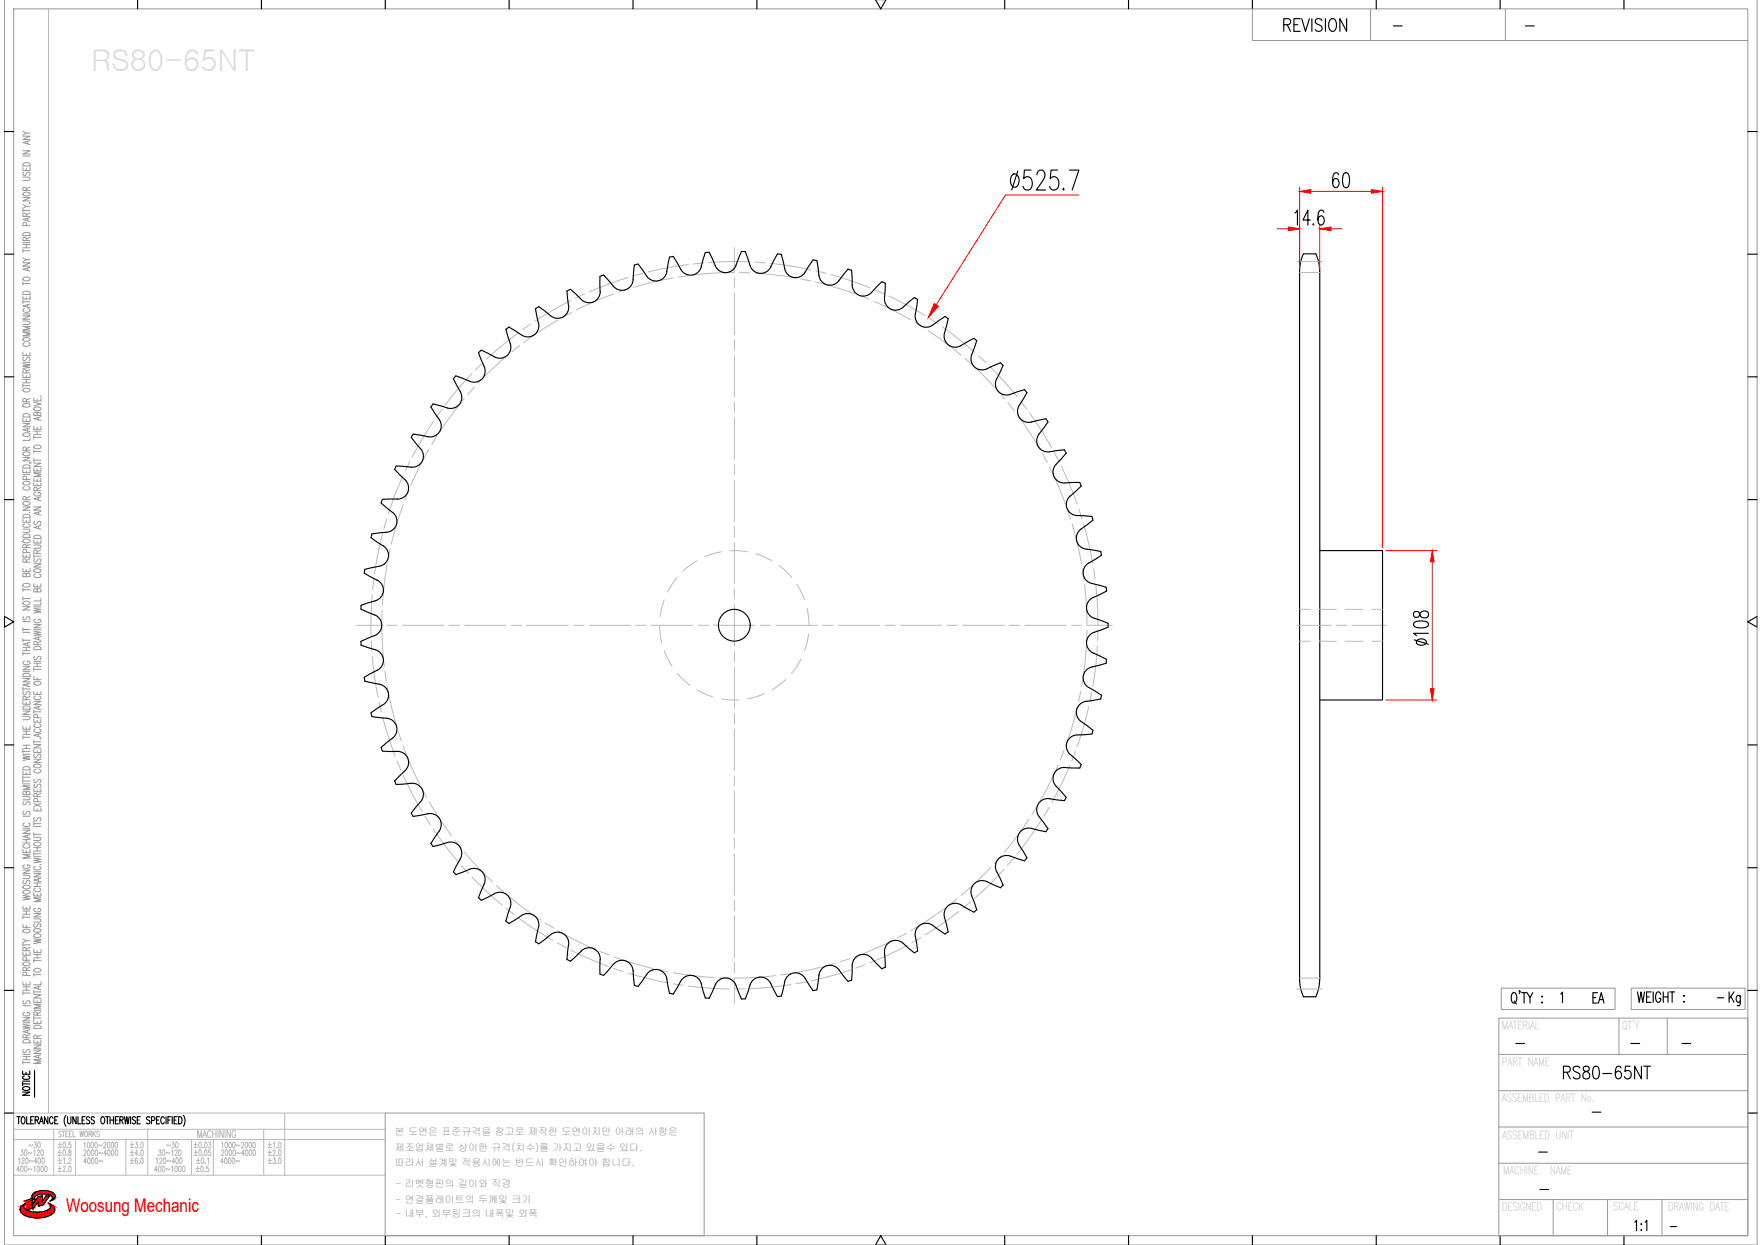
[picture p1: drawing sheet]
<svg xmlns="http://www.w3.org/2000/svg" width="297mm" height="210mm" viewBox="0 0 297 210" stroke-linecap="round" stroke-linejoin="round" font-family="sans-serif">
<defs><g id="words">
<text font-size="5.3" x="290.7" y="170.7">Kg</text>
<text font-size="4.9" x="267.8" y="170.4">EA</text>
<text font-size="3.2" fill="#f00" x="11.1" y="204.3">Woosung Mechanic</text>
<g font-size="2.6">
<text x="234.2" y="5.6">-</text>
<text x="256.5" y="5.6">-</text>
<text x="288.9" y="169.3">-</text>
<text x="254.7" y="177.1">-</text>
<text x="274.1" y="177.1">-</text>
<text x="282.9" y="177.1">-</text>
<text x="267.8" y="188.7">-</text>
<text x="258.6" y="195.4">-</text>
<text x="258.9" y="201.8">-</text>
<text x="280.8" y="208.1">-</text>
</g>
<g font-size="1.7" fill="#989898">
<text x="66.6" y="191.4">본 도면은 표준규격을 참고로 제작한 도면이지만 아래의 사항은</text>
<text x="66.6" y="194.1">제조업체별로 상이한 규격(치수)를 가지고 있을수 있다.</text>
<text x="66.6" y="196.6">따라서 설계및 적용시에는 반드시 확인하여야 합니다.</text>
<text x="66.7" y="200.2">- 리벳형핀의 길이와 직경</text>
<text x="66.7" y="202.8">- 연결플레이트의 두께및 크기</text>
<text x="66.7" y="205.2">- 내부, 외부링크의 내폭및 외폭</text>
</g>
</g></defs>
<!-- layer: 0 -->
<g fill="none" stroke="#989898" stroke-width=".17">
<path d="M.7 -.1v210h295.7v-210M2.3 1.5h292.5v206.8h-292.5zM211.3 1.5v5.3h83.5M231.2 1.5v5.3M253.9 1.5v5.3M3.9 33.3h1.2l-1.2 .6h1.2M3.9 29.9h.8l.4 .2-.2 .3h-1M3.9 28.2v.5h1.2v-.5M3.9 25.4h1.2l-1.2 .6h1.2M3.9 23h1.2l-1.2 .5h1.2M3.9 35.2v.6M3.9 35.5h1.2"/>
<path d="M3.9 34.5l.5 .3M3.9 26.3h1.2M3.9 22.1l.5 .4M3.9 39.3a.82 .82 0 0 1 1.2 .1v.3h-1.2zM3.9 32.5a.91 .91 0 0 1 1.2 .1 .64 .64 0 0 1-.6 .4 .64 .64 0 0 1-.6-.4zM3.9 27.6a.84 .84 0 0 1 1.2 .1v.3h-1.2zM4 29l-.1 .4 .1 .2 .3-.1a.52 .52 0 0 1 .7-.4l.1 .3-.2 .2M4.4 36.5v-.5h-.4l-.1 .5h1.2M4.4 32.1l-.1-.5h-.4v.5h1.2M4.4 28.4v.3M4.5 38.1l-.1-.5-.1-.1-.4 .1v.5h1.2M4.7 23.8v.4"/>
<path d="M4.7 36.8v.4M5 34.2v.1zM5.1 36.7l-1.2 .3 1.2 .3M5.1 34.8h-.7l-.5 .3M5.1 23.7l-1.2 .3 1.2 .4M5.1 22.5h-.7l-.5 .3M5.1 35.9l-.7 .3M5.1 31.6l-.7 .2M3.9 59.4v.6h1.2v-.6M3.9 54.1h.8l.4 .3-.2 .3h-1M3.9 53.2h1.2l-1.2 .6h1.2M3.9 49.9v.5h1.2v-.5"/>
<path d="M3.9 44.3h1.2l-1.2 .6h1.2M3.9 42v.5M3.9 47.5v.6M3.9 50.6v.6M3.9 52.9h1.2M3.9 50.9h1.2M3.9 47.8h1.2M3.9 43.5l.5 .3M3.9 42.3h1.2M3.9 41.8h1.2M3.9 41.2h1.2M3.9 40.9h1.2"/>
<path d="M3.9 57.1a.91 .91 0 0 1 1.2 0 .69 .69 0 0 1-1.2 .3zM3.9 49.2a.82 .82 0 0 1 1.2 .2v.2h-1.2zM3.9 46.9a.71 .71 0 0 1 1.2 .2 .7 .7 0 0 1-1.2-.1zM4.2 57.8a.32 .32 0 0 0-.3 .4 .32 .32 0 0 0 .4 .2h.3a.32 .32 0 0 0 .5-.2 .32 .32 0 0 0-.3-.4M4.2 52a.32 .32 0 0 0-.3 .5 .32 .32 0 0 0 .4 .2h.3a.32 .32 0 0 0 .5-.2 .32 .32 0 0 0-.3-.5M4.4 40.6v-.5h-.4l-.1 .5h1.2M4.4 41.2v.6M4.4 50.1v.3M4.4 59.6v.4M4.7 45.2v.4M4.7 51.4v.4M5.1 56h-1.2l1.2 .3-1.2 .3h1.2"/>
<path d="M5.1 55h-1.2l1.2 .3-1.2 .4h1.2M5.1 51.3l-1.2 .3 1.2 .3M5.1 45.1l-1.2 .3 1.2 .3M5.1 43.8h-.7l-.5 .3M5.1 40l-.7 .3M3.9 79.2v.5h1.2v-.5M3.9 77.1h1.2l-1.2 .6h1.2M3.9 73.2a.72 .72 0 0 1 1.2 .2 .87 .87 0 0 1-1.2 0zM3.9 71.4h1.2l-1.2 .6h1.2M3.9 70.5v.6h1.2v-.6M3.9 63.1v.5h1.2v-.5M3.9 61.3l1.2 .2-1.2 .2 1.2 .2-1.2 .2"/>
<path d="M3.9 64.7v.6M3.9 65h1.2M3.9 64.5h1.2M3.9 64h1.2M3.9 61.1h1.2M3.9 78.5a.84 .84 0 0 1 1.2 .1v.3h-1.2zM3.9 76.4a.71 .71 0 0 1 1.2 .2 .7 .7 0 0 1-1.2-.2zM3.9 69.9a.79 .79 0 0 1 1.2 .1v.3h-1.2zM3.9 68.2a.91 .91 0 0 1 1.2 .1 .69 .69 0 0 1-1.2 .2zM3.9 65.6a.74 .74 0 0 1 1.2 .2 .7 .7 0 0 1-1.2-.1zM4 60.2a.29 .29 0 0 0-.1 .5 .29 .29 0 0 0 .5-.1l.1-.2a.31 .31 0 0 1 .5-.1 .31 .31 0 0 1-.1 .5M4.4 75.9v-.5h-.5v.5h1.2"/>
<path d="M4.4 67.7v-.4l-.4-.1-.1 .5h1.2M4.4 62.9v-.5h-.5v.5h1.2M4.4 63.3v.3M4.4 64v.5M4.4 70.8v.3M4.4 79.4v.3M4.7 72.3v.4M5 78l.3 .1M5.1 73.8v.4h-1.2M5.1 72.2l-1.2 .3 1.2 .3M5.1 75.4l-.7 .2M5.1 67.2l-.7 .3"/>
<path d="M5.1 62.3l-.7 .3M5.7 78.9v.5h1.2v-.5M5.7 78.1h1.2l-1.2 .5h1.2M5.7 71.9v.5h1.2v-.5M5.7 67.8l1.2 .3-1.2 .3M5.7 67.1v.5h1.2v-.5M5.7 73.5v.5M5.7 75.8v.6M5.7 77.3v.6M5.7 77.6h1.2M5.7 76.1h1.2M5.7 73.7h1.2"/>
<path d="M5.7 73.3h1.2M5.7 72.7h1.2M5.8 75.2a.71 .71 0 0 1 1.1 .2 .73 .73 0 0 1-1.2-.1zM5.8 68.8a.91 .91 0 0 1 1.1 0 .69 .69 0 0 1-1.1 .3zM6.3 69.7l.2-.2h.3l.1 .2v.4h-1.2l.1-.6 .4 .1 .1 .5M6.3 67.3v.3M6.3 72.1v.3M6.3 72.7v.6M6.3 79.1v.3M6.5 70.4v.4M6.8 66.8h.1zM6.9 79.7h-1.2l1.2 .3-1.2 .4h1.2"/>
<path d="M6.9 70.3l-1.2 .3 1.2 .3M3.9 95.9v.5h1.2v-.5M3.9 93.4v.5h1.2v-.5M3.9 89.2h1l.2 .2-.2 .3-1 .1M3.9 87.5v.5h1.2v-.5M3.9 85.5h1.2l-1.2 .5h1.2M3.9 99.2v.5M3.9 99.4h1.2M3.9 80h1.2M3.9 98.5a.91 .91 0 0 1 1.2 .1 .64 .64 0 0 1-.6 .4 .64 .64 0 0 1-.6-.4zM3.9 91.1a.71 .71 0 0 1 1.2 .2 .73 .73 0 0 1-1.2-.2zM3.9 90.2a.79 .79 0 0 1 1.2 .1v.3h-1.2z"/>
<path d="M3.9 86.9a.82 .82 0 0 1 1.2 .1v.3h-1.2zM3.9 84.7a.91 .91 0 0 1 1.2 .1 .64 .64 0 0 1-.6 .4 .64 .64 0 0 1-.6-.4zM3.9 81.3a.91 .91 0 0 1 1.2 .1 .64 .64 0 0 1-.6 .4 .64 .64 0 0 1-.6-.4zM4.2 88.3a.32 .32 0 0 0-.3 .4 .32 .32 0 0 0 .4 .2h.3a.32 .32 0 0 0 .5-.2 .32 .32 0 0 0-.3-.4M4.2 82a.32 .32 0 0 0-.3 .4 .32 .32 0 0 0 .4 .2h.3a.32 .32 0 0 0 .5-.2 .32 .32 0 0 0-.3-.4M4.4 96.9l.3-.2h.3l.1 .2v.3h-1.2l.1-.5h.4v.5M4.4 94.8v-.5l-.4-.1-.1 .6h1.2M4.4 92.3l-.1-.5-.4 .1v.4h1.2M4.4 84.3v-.5l-.4-.1-.1 .6h1.2M4.4 87.7v.3M4.4 93.6v.3M4.4 96.1v.3"/>
<path d="M4.5 93.2l-.1-.5h-.5v.5h1.2M4.5 80.8l-.1-.4-.1-.1-.4 .1v.4h1.2M5 86.4h.1M5.1 94.2l-.7 .3M5.1 91.8l-.7 .2M5.1 83.7l-.7 .3M5.7 98.4v.5h1.2v-.5M5.7 95.1h1.2l-1.2 .5h1.2M5.7 91.9h.9l.3 .2-.2 .3h-1M5.7 91v.6h1.2v-.6M5.7 85.5h1.2l-1.2 .5h1.2M5.7 81.4v.5h1.2v-.5"/>
<path d="M5.7 80.6v.5h1.2v-.5M5.7 93.5v.6M5.7 93.8h1.2M5.8 96a.91 .91 0 0 1 1.1 .1 .64 .64 0 0 1-.6 .4 .64 .64 0 0 1-.6-.4zM5.8 90.4a.79 .79 0 0 1 1.1 .1v.3h-1.2zM5.9 94.2a.29 .29 0 0 0-.2 .5 .29 .29 0 0 0 .5-.1l.1-.2a.31 .31 0 0 1 .5-.1 .31 .31 0 0 1-.1 .5M5.9 87.9l-.2 .2 .2 .3 .3-.1 .1-.3a.3 .3 0 0 1 .5-.1 .3 .3 0 0 1-.1 .5M6 96.8a.32 .32 0 0 0-.3 .4 .32 .32 0 0 0 .5 .2h.2a.32 .32 0 0 0 .5-.2 .32 .32 0 0 0-.3-.4M6 83a.32 .32 0 0 0-.3 .4 .32 .32 0 0 0 .5 .2h.2a.34 .34 0 0 0 .5-.3 .34 .34 0 0 0-.5-.3v.2M6.3 99.4l.2-.2 .3 .1 .1 .1v.4h-1.2l.1-.5h.4l.1 .5M6.3 93.3l-.1-.5h-.4l-.1 .5h1.2M6.3 82.7l-.1-.5h-.4l-.1 .5h1.2"/>
<path d="M6.3 80.8v.3M6.3 81.6v.3M6.3 91.2v.4M6.3 98.6v.3M6.5 83.9v.4M6.5 86.4v.4M6.5 88.7v.4M6.9 88.6l-1.2 .3 1.2 .3M6.9 86.2l-1.2 .3 1.2 .4M6.9 83.8l-1.2 .3 1.2 .3M6.9 92.7l-.6 .3M6.9 82.2l-.6 .3"/>
<path d="M3.9 119.9h1.2l-1.2 .6h1.2M3.9 118.2v.5h1.2v-.5M3.9 114.4h1.2l-1.2 .5h1.2M3.9 112.3h1.2l-1.2 .6h1.2M3.9 102.3h1.2l-1.2 .5h1.2M3.9 100.6v.6M3.9 105.8v.6M3.9 107.6v.6M3.9 109.9v.6M3.9 115.9v.5M3.9 116.2h1.2M3.9 113.2h1.2"/>
<path d="M3.9 110.2h1.2M3.9 109.7h1.2M3.9 109.1h1.2M3.9 107.9h1.2M3.9 106.6h1.2M3.9 106.1h1.2M3.9 104.8h1.2M3.9 100.9h1.2M3.9 119.2a.84 .84 0 0 1 1.2 .1v.3h-1.2zM3.9 113.7a.82 .82 0 0 1 1.2 .1v.3h-1.2zM3.9 101.5a.91 .91 0 0 1 1.2 .1 .69 .69 0 0 1-1.2 .2zM4 116.6a.29 .29 0 0 0-.1 .5 .29 .29 0 0 0 .5-.1l.1-.2a.31 .31 0 0 1 .5-.1 .31 .31 0 0 1-.1 .5"/>
<path d="M4 104a.29 .29 0 0 0-.1 .4 .29 .29 0 0 0 .5 0l.1-.3a.31 .31 0 0 1 .5-.1 .31 .31 0 0 1-.1 .5M4.2 111.5a.32 .32 0 0 0-.3 .4 .32 .32 0 0 0 .4 .2h.3a.34 .34 0 0 0 .5-.3 .34 .34 0 0 0-.5-.3v.2M4.4 118v-.5l-.4-.1-.1 .6h1.2M4.4 109.1v.6M4.4 118.4v.3M4.7 108.4v.4M4.7 115.3v.4M5.1 115.2l-1.2 .3 1.2 .3M5.1 108.3l-1.2 .3 1.2 .3M5.1 117.4l-.7 .3M5.7 118.2h1.2l-1.2 .6h1.2M5.7 116.6v.5h1.2v-.5"/>
<path d="M5.7 114.1v.5h1.2M5.7 106.4l1.2 .2-1.2 .2 1.2 .2-1.2 .2M5.7 105.3h1.2l-1.2 .5h1.2M5.7 102.5l1.2 .3-1.2 .1 1.2 .3-1.2 .1M5.7 112.6v.5M5.7 119.7v.6M5.7 112.9h1.2M5.7 112.4h1.2M5.7 111.8h1.2M5.7 111.5h1.2M5.7 106.2h1.2M5.7 102.3h1.2"/>
<path d="M5.8 115a.71 .71 0 0 1 1.1 .3 .7 .7 0 0 1-1.2-.2zM5.8 109.1a.84 .84 0 0 1 1.1 .2v.2h-1.2zM5.9 110.7a.29 .29 0 0 0-.2 .4 .29 .29 0 0 0 .5 0l.1-.3a.31 .31 0 0 1 .5-.1 .31 .31 0 0 1-.1 .5M6 117.4a.32 .32 0 0 0-.3 .4 .32 .32 0 0 0 .5 .2h.2a.32 .32 0 0 0 .5-.2 .32 .32 0 0 0-.3-.4M6 104.4a.32 .32 0 0 0-.3 .4 .32 .32 0 0 0 .5 .2h.2a.33 .33 0 0 0 .5-.3 .33 .33 0 0 0-.5-.3v.2M6.3 108.7l-.1-.5h-.4l-.1 .5h1.2M6.3 111.8v.6M6.3 114.3v.3M6.3 116.7v.4M6.5 107.5v.4M6.5 119.1v.4M6.9 119l-1.2 .3 1.2 .3"/>
<path d="M6.9 107.3l-1.2 .3 1.2 .4M6.9 101.5v.5h-1.2M6.9 100.8v.5h-1.2M6.9 108.1l-.6 .3M3.9 139.9h1.2l-1.2 .6h1.2M3.9 134.3h.8l.4 .2-.2 .3h-1M3.9 130v.6h1.2v-.6M3.9 127.4l1.2 .2-1.2 .2 1.2 .2-1.2 .2M3.9 122.4v.6h1.2v-.6M3.9 120.8h.8l.4 .2-.2 .3h-1M3.9 124v.6M3.9 126.4v.6"/>
<path d="M3.9 130.8v.5M3.9 131.4v.6M3.9 139.6h1.2M3.9 137.6h1.2M3.9 132.2h1.2M3.9 131.7h1.2M3.9 131h1.2M3.9 127.2h1.2M3.9 126.7h1.2M3.9 126.2h1.2M3.9 125.6h1.2M3.9 124.3h1.2"/>
<path d="M3.9 123.8h1.2M3.9 123.3h1.2M3.9 129.4a.82 .82 0 0 1 1.2 .1v.3h-1.2zM4 136.8a.29 .29 0 0 0-.1 .4 .29 .29 0 0 0 .5 0l.1-.3a.31 .31 0 0 1 .5-.1 .31 .31 0 0 1-.1 .5M4 135.1l-.1 .2 .1 .4 .3-.1 .2-.3a.3 .3 0 0 1 .5-.1 .3 .3 0 0 1-.1 .5M4.2 138.7a.32 .32 0 0 0-.3 .4 .32 .32 0 0 0 .4 .3h.3a.32 .32 0 0 0 .5-.3 .32 .32 0 0 0-.3-.4M4.4 133.6l.3-.2h.3l.1 .2v.4h-1.2l.1-.6 .4 .1v.5M4.4 122.6v.4M4.4 123.3v.5M4.4 125.6v.6M4.4 130.2v.4M5.1 132.5h-1.2l1.2 .3-1.2 .3h1.2"/>
<path d="M5.7 136.2v.5h1.2v-.5M5.7 133v.5h1.2v-.5M5.7 128h1.2l-1.2 .6h1.2M5.7 126.3v.6h1.2v-.6M5.7 125.5h1.2l-1.2 .6h1.2M5.7 121.3v.5h1.2v-.5M5.7 124.8v.5M5.7 138.6v.5M5.7 139.3h1.2M5.7 138.9h1.2M5.7 135.5l1.2 .5M5.7 125.1h1.2"/>
<path d="M5.7 120h1.2M5.8 129a.91 .91 0 0 1 1.1 .1 .69 .69 0 0 1-1.1 .2zM5.9 137.9a.29 .29 0 0 0-.2 .4 .29 .29 0 0 0 .5 0l.1-.3a.31 .31 0 0 1 .5-.1 .31 .31 0 0 1-.1 .5M5.9 132.2l-.2 .4a.26 .26 0 0 0 .2 .2 .26 .26 0 0 0 .3-.2l.1-.2a.31 .31 0 0 1 .5-.1 .31 .31 0 0 1-.1 .5M5.9 131.4a.29 .29 0 0 0-.2 .5 .29 .29 0 0 0 .5-.1l.1-.2a.31 .31 0 0 1 .5-.1 .31 .31 0 0 1-.1 .5M5.9 127.1a.29 .29 0 0 0-.2 .5 .29 .29 0 0 0 .5-.1l.1-.2a.31 .31 0 0 1 .5-.1 .31 .31 0 0 1-.1 .5M6 129.7a.32 .32 0 0 0-.3 .4 .32 .32 0 0 0 .5 .2h.2a.32 .32 0 0 0 .5-.2 .32 .32 0 0 0-.3-.4M6 122.9a.32 .32 0 0 0-.3 .4 .32 .32 0 0 0 .5 .2h.2a.32 .32 0 0 0 .5-.2 .32 .32 0 0 0-.3-.4M6 122a.32 .32 0 0 0-.3 .5 .32 .32 0 0 0 .5 .2h.2a.32 .32 0 0 0 .5-.2 .32 .32 0 0 0-.3-.5M6.3 134.3l-.1-.4-.4-.1-.1 .5h1.2M6.3 121.4v.4M6.3 126.5v.4"/>
<path d="M6.3 133.2v.3M6.3 136.4v.3M6.3 135.2v-.5l-.2-.1-.3 .1-.1 .5h1.2M6.3 121v-.5h-.5l-.1 .5h1.2M6.5 123.8v.4M6.8 124.5h.1zM6.9 123.6l-1.2 .4 1.2 .3M6.9 135.5l-1.2 .5M6.9 133.8l-.6 .2M3.9 155.8v.6h1.2M3.9 152.8v.5h1.2v-.5M3.9 151l1.2 .1-1.2 .2 1.2 .2-1.2 .2"/>
<path d="M3.9 149.5a.72 .72 0 0 1 1.2 .1 .87 .87 0 0 1-1.2 0zM3.9 147.6h.8l.4 .2-.2 .3h-1M3.9 146.7h1.2l-1.2 .5h1.2M3.9 143.2v.5h1.2v-.5M3.9 154.4v.5M3.9 159v.6M3.9 159.3h1.2M3.9 158.3l.5 .3M3.9 154.6h1.2M3.9 154.1h1.2M3.9 153.6h1.2M3.9 142.1h1.2"/>
<path d="M3.9 141.6h1.2M3.9 156.8a.91 .91 0 0 1 1.2 .1 .64 .64 0 0 1-.6 .4 .64 .64 0 0 1-.6-.4zM3.9 150.3a.91 .91 0 0 1 1.2 0 .64 .64 0 0 1-.6 .5 .64 .64 0 0 1-.6-.5zM4 148.4a.29 .29 0 0 0-.1 .5 .29 .29 0 0 0 .5-.1l.1-.2a.31 .31 0 0 1 .5-.1 .31 .31 0 0 1-.1 .5M4.2 145.8a.32 .32 0 0 0-.3 .4 .32 .32 0 0 0 .4 .2h.3a.33 .33 0 0 0 .5-.3 .33 .33 0 0 0-.5-.3v.2M4.2 142.4a.32 .32 0 0 0-.3 .4 .32 .32 0 0 0 .4 .2h.3a.32 .32 0 0 0 .5-.2 .32 .32 0 0 0-.3-.4M4.4 141.6v.5M4.4 143.4v.3M4.4 152.9v.4M4.4 153.6v.5M4.4 156v.4M4.7 140.8v.4"/>
<path d="M5.1 158.6h-.7l-.5 .3M5.1 144.1h-1.2l1.2 .3-1.2 .3h1.2M5.1 140.7l-1.2 .3 1.2 .4M5.1 159.7l-.7 .3M5.7 158.3l1.2 .2-1.2 .2 1.2 .2-1.2 .2M5.7 154.9h.9l.3 .2-.2 .3-1 .1M5.7 154h1.2l-1.2 .6h1.2M5.7 150.5v.6h1.2v-.6M5.7 147.3h1.2l-1.2 .5h1.2M5.7 144.7l1.2 .2-1.2 .2 1.2 .2-1.2 .2M5.7 141.2h.9l.3 .2-.2 .3h-1M5.7 140.4v.5"/>
<path d="M5.7 143.7v.5M5.7 149.5h1.2M5.7 148.9h1.2M5.7 147h1.2M5.7 144.4h1.2M5.7 143.9h1.2M5.7 143.5h1.2M5.7 142.9h1.2M5.7 140.7h1.2M5.8 157.6a.71 .71 0 0 1 1.1 .2 .7 .7 0 0 1-1.2-.1zM5.8 156.7a.71 .71 0 0 1 1.1 .2 .7 .7 0 0 1-1.2-.1zM5.8 142.1a.71 .71 0 0 1 1.1 .3 .7 .7 0 0 1-1.2-.2z"/>
<path d="M5.9 155.8l-.2 .1 .2 .4 .3-.1 .1-.3a.3 .3 0 0 1 .5-.1 .3 .3 0 0 1-.1 .5M6 153.1a.32 .32 0 0 0-.3 .4 .32 .32 0 0 0 .5 .2h.2a.34 .34 0 0 0 .5-.3 .34 .34 0 0 0-.5-.3v.2M6 149.7a.32 .32 0 0 0-.3 .4 .32 .32 0 0 0 .5 .2h.2a.32 .32 0 0 0 .5-.2 .32 .32 0 0 0-.3-.4M6 146.1a.32 .32 0 0 0-.3 .4 .32 .32 0 0 0 .5 .2h.2a.32 .32 0 0 0 .5-.2 .32 .32 0 0 0-.3-.4M6.3 142.9v.6M6.3 148.9v.6M6.3 150.7v.4M6.5 148.2v.4M6.8 145.8h.1zM6.9 151.4h-1.2l1.2 .3-1.2 .3h1.2M6.9 148.1l-1.2 .3 1.2 .3M3.9 172.7l1.2 .2-1.2 .2 1.2 .2-1.2 .2"/>
<path d="M3.9 171.6h1.2l-1.2 .5h1.2M3.9 165.5v.6h1.2v-.6M3.9 160.5v.6h1.2v-.6M3.9 179.1h1.2M3.9 167.1v.6M3.9 178.9v.5M3.9 178.7h1.2M3.9 178.1h1.2M3.9 177.8h1.2M3.9 172.4h1.2M3.9 169.6h1.2M3.9 167.4h1.2"/>
<path d="M3.9 167h1.2M3.9 166.4h1.2M3.9 175.4a.82 .82 0 0 1 1.2 .1v.3h-1.2zM3.9 162.3a.71 .71 0 0 1 1.2 .3 .7 .7 0 0 1-1.2-.2zM4 176.9l-.1 .2 .1 .4 .3-.1 .2-.3a.3 .3 0 0 1 .5-.1 .3 .3 0 0 1-.1 .5M4 168.7a.29 .29 0 0 0-.1 .5 .29 .29 0 0 0 .5-.1l.1-.2a.31 .31 0 0 1 .5-.1 .31 .31 0 0 1-.1 .5M4.2 170.7a.32 .32 0 0 0-.3 .4 .32 .32 0 0 0 .4 .2h.3a.33 .33 0 0 0 .5-.3 .33 .33 0 0 0-.5-.3v.2M4.4 175v-.5l-.4-.1-.1 .6h1.2M4.4 163.6v-.5h-.4l-.1 .5h1.2M4.4 160.3v-.5h-.4l-.1 .5h1.2M4.4 160.7v.4M4.4 165.7v.4"/>
<path d="M4.4 166.4v.6M4.4 178.1v.6M4.5 164.5l-.1-.5h-.5v.5h1.2M4.5 161.9l-.1-.5-.1-.1-.4 .1v.5h1.2M4.7 173.7v.4M5.1 173.6l-1.2 .3 1.2 .4M5.1 174.4l-.7 .3M5.1 163.1l-.7 .2M5.7 177.1h1.2l-1.2 .5h1.2M5.7 176.2h1.2l-1.2 .5h1.2M5.7 175.3v.5h1.2v-.5M5.7 172v.6h1.2v-.6"/>
<path d="M5.7 168.5v.5h1.2v-.5M5.7 167.7h1.2l-1.2 .6h1.2M5.7 160.1v.5h1.2v-.5M5.7 171.6h1.2M5.7 161.7v.6M5.7 164.1v.5M5.7 166.9v.6M5.7 171.4v.5M5.7 170.3h1.2M5.7 167.2h1.2M5.7 164.3h1.2M5.7 162h1.2"/>
<path d="M5.7 161.5h1.2M5.7 160.9h1.2M5.8 173a.82 .82 0 0 1 1.1 .1v.3h-1.2zM5.8 163.4a.71 .71 0 0 1 1.1 .3 .87 .87 0 0 1-1.2 0zM6.3 175.1l-.1-.5h-.4l-.1 .5h1.2M6.3 171.1l-.1-.4-.4-.1-.1 .5h1.2M6.3 160.3v.3M6.3 160.9v.6M6.3 168.7v.3M6.3 172.2v.4M6.3 175.5v.3M6.5 166.3v.4"/>
<path d="M6.5 177.9v.4M6.9 178.7h-1.2l1.2 .3-1.2 .3h1.2M6.9 177.8l-1.2 .3 1.2 .3M6.9 169.3h-1.2l1.2 .4-1.2 .3h1.2M6.9 166.2l-1.2 .3 1.2 .4M6.9 165.5v.5h-1.2M6.9 174.5l-.6 .3M6.9 170.6l-.6 .3M252.8 177.8h42M252.8 171.7h42v36.6h-42zM253.2 166.6h19.2v3.6h-19.2zM273.1 171.7v6.1"/>
<path d="M275.2 166.6h19.2v3.6h-19.2zM281.2 171.7v6.1M65 187.7h53.8v20.6h-53.8zM252.8 196.1h42M252.8 183.9h42M252.8 190h42M252.8 202.2h42M262 202.2v6.1M271.2 202.2v6.1M280.3 202.2v6.1"/>
</g>
<g fill="none" stroke="#000" stroke-width=".19">
<path d="M23.2 -.1v1.6M44.1 -.1v1.6M65 -.1v1.6M85.9 -.1v1.6M106.8 -.1v1.6M127.7 -.1v1.6M147.7 -.1l.9 1.6 .9-1.6M169.5 -.1v1.6M190.4 -.1v1.6M211.3 -.1v1.6M232.1 -.1v1.6M253 -.1v1.6"/>
<path d="M273.9 -.1v1.6M216.5 4.2h.8a.52 .52 0 0 0 .4-.5 .52 .52 0 0 0-.4-.6h-.8v2.2M217.1 4.2l.6 1.1M218.3 4.2h.6M219.3 3.1h-1v2.2h1M219.6 3.1l.6 2.2 .7-2.2M221.3 3.1v2.2M223 3.4a.58 .58 0 0 0-.7-.3 .58 .58 0 0 0-.4 .8l.8 .4a.53 .53 0 0 1 .3 .5 .53 .53 0 0 1-.4 .5h-.3l-.4-.3M223.6 3.1v2.2M224.5 3.3l.1-.2a.93 .93 0 0 1 .8 1.4l-.1 .3a.57 .57 0 0 1-.5 .5 .57 .57 0 0 1-.6-.5 1.47 1.47 0 0 1 .3-1.5zM227.1 3.1v2.2l-1.1-2.2v2.2M.7 22.2h1.6"/>
<path d="M294.8 22.2h1.6M.7 42.9h1.6M80.7 59.5l.8 1.8a1.93 1.93 0 0 1 0 2.4 1.93 1.93 0 0 1-2.3 .6M85.3 55.5l.6 1.9a1.94 1.94 0 0 1-.4 2.6 1.94 1.94 0 0 1-2.5-.1l-1.8-.9-.5 .5M95.9 51.5a1.91 1.91 0 0 1-1.2 2.1 1.91 1.91 0 0 1-2.2-.7l-1.6-1.2-.2 .1-.4 .2 .4 2a1.94 1.94 0 0 1-.6 2.5 1.94 1.94 0 0 1-2.6-.3l-1.7-1.1-.5 .4M96.2 48.8l-.6 .3 .3 2.4M96.2 48.8l1.5 1.3a1.92 1.92 0 0 0 2.2 .9 1.92 1.92 0 0 0 1.3-1.9M106.8 47.2a1.92 1.92 0 0 1-1.6 1.7 1.92 1.92 0 0 1-2.1-1l-1.3-1.5-.6 .2v2.5M107 44.7l-.2 2.5M107.6 44.5l-.6 .2M107.6 44.5l1.5 2M112.5 45.8a1.87 1.87 0 0 1-1.5 1.5 1.87 1.87 0 0 1-1.9-.8"/>
<path d="M119.6 42.5l-.6 .1-.6 1.9a1.94 1.94 0 0 1-1.7 1.9 1.94 1.94 0 0 1-2.1-1.5l-1-1.7-.7 .1-.4 2.5M125.1 42.4h.6l.7 1.9a1.92 1.92 0 0 0 1.5 1.7 1.92 1.92 0 0 0 2.1-1M125.1 42.4l-.8 1.8a1.95 1.95 0 0 1-1.9 1.8 1.95 1.95 0 0 1-1.9-1.7l-.9-1.8M130 45l1.1-2.2 .7 .1 .5 1.9a1.91 1.91 0 0 0 1.3 1.9 1.91 1.91 0 0 0 2.2-.8M137.1 43.8l-1.3 2.1M137.2 43.8l.6 .1M137.8 43.9l.3 2a1.94 1.94 0 0 0 1.4 2.1 1.94 1.94 0 0 0 2.3-1.1l1.2-1.5 .7 .2M143.6 45.6l.1 2a1.95 1.95 0 0 0 1.3 2.2 1.95 1.95 0 0 0 2.4-.9l1.4-1.4M148.7 47.5l.6 .3-.1 2.4M149.2 50.2a1.87 1.87 0 0 0 1 1.9 1.87 1.87 0 0 0 2.1-.3M154.4 52.9a1.91 1.91 0 0 0 1.1 2.1 1.91 1.91 0 0 0 2.3-.5l1.6-1.2M154.8 50.5l-.6-.3-1.9 1.6"/>
<path d="M154.8 50.5l-.4 2.4M159.4 53.4l.5 .3-.4 1.9a1.96 1.96 0 0 0 .5 2.6 1.96 1.96 0 0 0 2.5-.2l1.8-1 .3 .3 .2 .1-.7 1.9a1.95 1.95 0 0 0 .3 2.6 1.95 1.95 0 0 0 2.5 .1l1.9-.8 .4 .4-.8 1.8a1.95 1.95 0 0 0 0 2.6 1.95 1.95 0 0 0 2.5 .3l1.9-.6 .4 .5-1 1.7a1.95 1.95 0 0 0-.2 2.6 1.95 1.95 0 0 0 2.5 .5l1.9-.4 .3 .4 .1 .1-1.2 1.7a1.94 1.94 0 0 0-.5 2.5 1.94 1.94 0 0 0 2.5 .8l1.9-.3M221.9 42.8l.5 1.4 .2 1.5v119.4l-.2 1.5-.5 1.4M222 42.8h-2.1l-.5 1.4-.2 1.5v119.4l.2 1.5 .5 1.4 2.1 .1M294.8 42.9h1.6M.7 63.5h1.6M66.6 79.1l1.4 1.5a1.92 1.92 0 0 1 .9 2.1 1.92 1.92 0 0 1-1.9 1.5M69.7 73.2l-.3 .5 1.5 2M71 75.7a1.92 1.92 0 0 1 .1 2.3 1.92 1.92 0 0 1-2.3 .7l-2-.1-.2 .5M72.7 68.6l1.1 1.7a1.95 1.95 0 0 1 .3 2.5 1.95 1.95 0 0 1-2.4 .7l-2-.3M76.5 63.9l.9 1.7a1.95 1.95 0 0 1 .1 2.6 1.95 1.95 0 0 1-2.5 .4l-1.9-.5-.4 .5M76.9 63.4l-.4 .5"/>
<path d="M76.9 63.4l2.3 .9M179.5 75.8l.3 .6-1.3 1.5a1.94 1.94 0 0 0-.7 2.5 1.94 1.94 0 0 0 2.3 1h2l.2 .3 .1 .3-1.5 1.3a1.94 1.94 0 0 0-.9 2.4 1.94 1.94 0 0 0 2.2 1.2l2 .2 .1 .4 .1 .2-1.6 1.2a1.91 1.91 0 0 0-1.2 2 1.91 1.91 0 0 0 1.6 1.7M294.8 63.5h1.6M.7 84.2h1.6M61.4 96.6l2.2 1.2M61.5 96l-.1 .6M62.6 90.7l2 1.3M63.6 97.8a1.92 1.92 0 0 1 1 2.1 1.92 1.92 0 0 1-1.8 1.5l-1.9 .6v.5v.2l1.8 .8a1.94 1.94 0 0 1 1.7 1.9 1.94 1.94 0 0 1-1.7 1.9l-1.8 .8v.3v.4l1.9 .6a1.94 1.94 0 0 1 1.9 1.7 1.94 1.94 0 0 1-1.5 2.1l-1.8 1 .1 .6M64.5 84.2l-.2 .6 1.9 1.6M64.7 92a1.92 1.92 0 0 1 .7 2.2 1.92 1.92 0 0 1-1.9 1.4l-2 .4M65.2 89.7l-2.5 .3-.1 .6M66.2 86.4a1.87 1.87 0 0 1 .7 2 1.87 1.87 0 0 1-1.7 1.3"/>
<path d="M67 84.1l-2.5 .1M183.2 92.6l2.5 .4 .1 .6-1.7 1.1a1.94 1.94 0 0 0-1.4 2.1 1.94 1.94 0 0 0 2 1.7l1.9 .5M186.6 99v.7l-1.7 .8a1.94 1.94 0 0 0-1.6 2 1.94 1.94 0 0 0 1.7 1.9l1.9 .7v.4v.2l-1.9 .7a1.94 1.94 0 0 0-1.7 1.9 1.94 1.94 0 0 0 1.6 2l1.7 .9v.6M222.6 92.8h10.6v25.2h-10.6M294.8 84.2h1.6M.7 103.9l1.6 .9-1.6 .9zM61.5 114.8l2 .5a1.94 1.94 0 0 1 2 1.5 1.94 1.94 0 0 1-1.3 2.2l-1.6 1.2 .1 .6 2.5 .3M185.7 117.9l-2 .3a1.94 1.94 0 0 0-2.1 1.5 1.94 1.94 0 0 0 1.2 2.2l1.6 1.2-.2 .6M185.8 117.2l-.1 .6M186.6 111.8l-1.9 .5a1.94 1.94 0 0 0-2 1.7 1.94 1.94 0 0 0 1.4 2.2l1.7 1M294.8 104.8l1.6-.9v1.8zM.7 125.6h1.6"/>
<path d="M65.2 121.1a1.9 1.9 0 0 1 1.7 1.6 1.9 1.9 0 0 1-1.1 2l-1.5 1.3 .2 .6 2 .1a1.95 1.95 0 0 1 2.3 1.2 1.95 1.95 0 0 1-.8 2.4l-1.4 1.4M66.6 131.7l.2 .6 2-.2a1.92 1.92 0 0 1 2.3 .7 1.92 1.92 0 0 1-.1 2.4M69.7 137.6l2-.3a1.95 1.95 0 0 1 2.4 .7 1.95 1.95 0 0 1-.3 2.5l-1.1 1.7M70.9 135.2l-1.5 1.9 .3 .5M177.1 134.7a1.92 1.92 0 0 0-2.1 1.1 1.92 1.92 0 0 0 .6 2.3l1.2 1.6-.4 .5-1.9-.4a1.95 1.95 0 0 0-2.5 .6 1.95 1.95 0 0 0 .2 2.5l1 1.7-.4 .5-1.9-.6a1.95 1.95 0 0 0-2.5 .3 1.95 1.95 0 0 0 0 2.6l.8 1.8M177.1 134.7l2.4 .3M179.6 129.4a1.92 1.92 0 0 0-1.9 1.3 1.92 1.92 0 0 0 .8 2.2l1.3 1.5-.3 .6M179.6 129.4l2.5 .1M180.5 127.2l1.9 1.7-.3 .6M181.7 123.9a1.87 1.87 0 0 0-1.7 1.3 1.87 1.87 0 0 0 .5 2M184.2 123.8l-2.5 .1M294.8 125.6h1.6"/>
<path d="M.7 146.3h1.6M72.7 142.2l.3 .5M73.1 142.7l1.9-.5a1.95 1.95 0 0 1 2.5 .5 1.95 1.95 0 0 1-.1 2.5l-.9 1.8M76.5 147l.4 .4M79.2 146.6a1.92 1.92 0 0 1 2.3 .6 1.92 1.92 0 0 1 0 2.3l-.8 1.9 .5 .4M79.2 146.6l-2.3 .9M81.2 151.8l1.8-.9a1.91 1.91 0 0 1 2.3-.2 1.91 1.91 0 0 1 .8 2.2M86.1 152.9l-.8 2.4M87.9 154.4l-2.1 1.3-.5-.4M88 154.4a1.9 1.9 0 0 1 2.3 .1 1.9 1.9 0 0 1 .4 2.3l-.4 2 .6 .3M90.9 159.1l1.6-1.2a1.92 1.92 0 0 1 2.2-.6 1.92 1.92 0 0 1 1.2 2M95.9 159.3l-.3 2.5 .2 .1 .4 .2 1.8-1.7"/>
<path d="M152.3 159l1.9 1.7 .6-.4M152.3 159a1.87 1.87 0 0 0-2.1-.3 1.87 1.87 0 0 0-1 1.9M154.4 157.9l.4 2.4M157.4 156a1.87 1.87 0 0 0-2.2-.1 1.87 1.87 0 0 0-.8 2M157.4 156l2 1.5 .5-.4M169.2 149.2l-.4 .5-1.9-.8a1.95 1.95 0 0 0-2.5 .1 1.95 1.95 0 0 0-.3 2.5l.7 1.9-.2 .1-.3 .3-1.8-1a1.96 1.96 0 0 0-2.5-.1 1.96 1.96 0 0 0-.5 2.5l.4 1.9M294.8 146.3h1.6M.7 167h1.6M98 160.3a1.87 1.87 0 0 1 2.1-.4 1.87 1.87 0 0 1 1.1 1.8M101.2 161.7v2.5M103.4 162.6l-1.6 1.9-.6-.3M103.5 162.6a1.87 1.87 0 0 1 2-.6 1.87 1.87 0 0 1 1.3 1.7"/>
<path d="M106.8 163.7l.2 2.4M109.1 164.3a1.87 1.87 0 0 1 1.9-.8 1.87 1.87 0 0 1 1.5 1.5M109.1 164.3l-1.5 2-.6-.2M112.5 165l.4 2.5 .7 .1M114.8 165.5l-1.2 2.1M114.8 165.4a1.9 1.9 0 0 1 2.2-.9 1.9 1.9 0 0 1 1.4 1.8l.6 2h.6l1.1-2.3M120.6 166.1a1.92 1.92 0 0 1 2.1-1.2 1.92 1.92 0 0 1 1.6 1.7l.8 1.8h.6l.7-1.9a1.95 1.95 0 0 1 1.8-1.8 1.95 1.95 0 0 1 2 1.6l.9 1.7M132.4 165.5l-.6 2.4-.7 .1M135.8 164.9l1.3 2.1M135.8 164.9a1.87 1.87 0 0 0-1.9-.9 1.87 1.87 0 0 0-1.5 1.5M137.8 166.9l-.6 .1M138.1 164.4l-.3 2.5"/>
<path d="M149.2 160.6l.1 2.5-.5 .2-1.4-1.4a1.95 1.95 0 0 0-2.4-.9 1.95 1.95 0 0 0-1.3 2.3v2l-.7 .2-1.2-1.6a1.92 1.92 0 0 0-2-1.1 1.92 1.92 0 0 0-1.7 1.6M255.2 167.4h.1a.77 .77 0 0 1 .5 1v.3a.41 .41 0 0 1-.4 .4 .41 .41 0 0 1-.4-.4l-.1-.7zM255.4 168.8l.4 .5M256.4 167.1l-.1 .1v-.1v-.1l.1 .1-.1 .4M256.7 167.4h.8M257.1 167.4v1.7M257.6 167.4l.5 .8v.9M258.5 167.4l-.4 .8M260.1 168v.1zM260.1 168.9v.2zM263.3 167.6l.3-.3v1.7M267.2 179.9a.45 .45 0 0 0 .1 .7 .76 .76 0 0 1 .7 .4 .76 .76 0 0 1 0 .8 .64 .64 0 0 1-1-.2 .64 .64 0 0 1 .5-.9l.3-.1a.45 .45 0 0 0 .2-.7l-.3-.1z"/>
<path d="M268.9 179.9l.4-.1a1.05 1.05 0 0 1 .5 1.2l-.3 .8-.4 .1a1.05 1.05 0 0 1-.5-1.2zM275 179.8h-.8l-.1 .9a.69 .69 0 0 1 1.1 .3 .69 .69 0 0 1-.8 .9l-.2-.1-.2-.3M276.2 167.2l.3 1.8 .3-1.8 .3 1.8 .3-1.8M276.9 179.8v2.1l-1.2-2.1v2.1M277.3 179.8h1.1M277.7 168.1h.5M277.8 179.8v2.1M278.5 167.2h-.8v1.8h.8M278.9 167.2v1.8M280.1 167.7a.4 .4 0 0 0-.4-.5 .4 .4 0 0 0-.4 .5v.9a.4 .4 0 0 0 .2 .3 .4 .4 0 0 0 .5 0l.1-.6h-.3M280.6 168.1h.8M280.6 167.2v1.8"/>
<path d="M281.4 167.2v1.8M281.7 167.2h.8M282.1 167.2v1.8M284 167.8v.2zM284 168.8v.2zM.7 187.7h1.6M2.8 188.3h.6M3.1 188.3v1.2M3.7 188.3h.1a.64 .64 0 0 1 .4 .6 .64 .64 0 0 1-.4 .6 .85 .85 0 0 1-.1-1.2zM3.8 184.1h1.2l-1.2 .6h1.2M3.8 180.6v.5h1.2v-.5M3.8 182.7h1.2"/>
<path d="M3.8 182.5v.5M3.8 182.3h1.2M3.9 183.4a.71 .71 0 0 1 1.1 .2 .7 .7 0 0 1-1.2-.2zM4.1 181.4a.32 .32 0 0 0-.3 .4 .32 .32 0 0 0 .5 .2l.7-.2v-.2l-.3-.2M4.4 180.8v.3M4.5 188.3v1.2h.5M5.2 188.8h.3M5.7 188.3h-.5v1.2h.5M5.8 180.5v4.5M5.9 188.8h.5l.1-.4-.6-.1v1.2M6.2 188.8l.3 .7M6.7 189.5l.3-1.2 .3 1.2"/>
<path d="M6.8 189.1h.4M8.1 188.3v1.2l-.6-1.2v1.2M8.9 188.5l-.2-.2a.64 .64 0 0 0-.4 .6 .64 .64 0 0 0 .4 .6l.2-.3M9.2 188.8h.4M9.7 188.3h-.5v1.2h.5M11.1 188a1.56 1.56 0 0 0 0 1.9M11.4 188.3v.8l.2 .4 .3-.2 .1-1M12.8 188.3v1.2l-.5-1.2v1.2M13.2 188.3v1.2h.4M13.9 188.8h.3M14.4 188.3h-.5v1.2h.5M15.1 188.4l-.2-.1-.3 .1 .1 .3 .4 .3v.3l-.2 .2-.3-.2"/>
<path d="M15.9 188.4l-.2-.1h-.3v.4l.4 .2 .1 .4-.2 .2-.3-.2M17.2 188.3h.1a.64 .64 0 0 1 .4 .6 .64 .64 0 0 1-.4 .6 .85 .85 0 0 1-.1-1.2zM17.8 188.3h.6M18.1 188.3v1.2M18.6 188.8h.5M18.6 188.3v1.2M19.1 188.3v1.2M19.5 188.8h.3M20 188.3h-.5v1.2h.5M20.2 188.8h.5l.1-.4-.6-.1v1.2M20.5 188.8l.3 .7M21 188.3l.2 1.2 .2-1.2 .2 1.2 .2-1.2"/>
<path d="M22 188.3v1.2M22.9 188.4l-.2-.1h-.3l-.1 .4 .5 .2 .1 .4-.2 .2-.4-.2M23.1 188.8h.4M23.7 188.3h-.6v1.2h.6M25.3 188.4a.29 .29 0 0 0-.5-.1 .29 .29 0 0 0 .1 .5l.3 .1 .1 .4-.2 .2-.4-.2M25.6 188.9l.4-.1 .1-.1-.1-.4h-.4v1.2M26.4 188.8h.3M26.9 188.3h-.5v1.2h.5M27.7 188.5l-.2-.2a.64 .64 0 0 0-.4 .6 .64 .64 0 0 0 .4 .6l.2-.3M28 188.3v1.2M28.3 188.8h.3M28.8 188.3h-.5v1.2"/>
<path d="M29 188.3v1.2M29.4 188.8h.3M29.9 188.3h-.5v1.2h.5M30.1 188.3a.64 .64 0 0 1 .6 .4 .64 .64 0 0 1-.2 .7l-.4 .1zM30.9 188a1.66 1.66 0 0 1 0 1.9M263.7 180.8h.8a.52 .52 0 0 0 .4-.5 .52 .52 0 0 0-.4-.5h-.8v2.1M264.3 180.8l.6 1.1M266.5 180.1a.61 .61 0 0 0-.7-.4 .61 .61 0 0 0-.4 .6l.1 .3 .8 .4a.55 .55 0 0 1-.2 .9h-.3l-.4-.3M270.3 181h1.5M273.4 180.1v-.2l-.4-.1a1.16 1.16 0 0 0-.5 1.4l.2 .6a.47 .47 0 0 0 .7-.2 .62 .62 0 0 0 0-.7 .62 .62 0 0 0-.7-.2l-.2 .5M294.8 187.7h1.6M23.2 208.3v1.6"/>
<path d="M44.1 208.3v1.6M65 208.3v1.6M85.9 208.3v1.6M106.8 208.3v1.6M127.7 208.3v1.6M148.6 208.3l.9 1.6h-1.8zM169.5 208.3v1.6M190.4 208.3v1.6M211.3 208.3v1.6M232.1 208.3v1.6M253 208.3v1.6M273.9 208.3v1.6"/>
<path d="M275.7 206.1l.3-.4v1.8M276.8 206.3v.2zM276.8 207.3v.2zM277.5 206.1l.3-.4v1.8"/>
<circle cx="123.9" cy="105.4" r="2.68"/>
</g>
<g fill="none" stroke="#bababa" stroke-width=".17">
<path d="M8.2 1.5v186.2M2.3 187.7h62.7v20.6M2.3 190.4h62.7M2.3 192.1h62.7M2.3 198.1h62.7M3.1 195.4l.2-.2v1M3.3 197.2h-.5l.3-.6v1M3.5 193.9h.4l-.2 .3a.26 .26 0 0 1 .2 .4 .26 .26 0 0 1-.4 0M3.6 196.7l.1-.1a.57 .57 0 0 1 0 1l-.2-.2zM3.7 195.4v-.1a.21 .21 0 0 1 .3 0 .21 .21 0 0 1 0 .3l-.4 .6h.5M4.2 196.7l.1-.1a.57 .57 0 0 1 0 1l-.2-.2zM4.2 193.9h.1a.59 .59 0 0 1 0 .9l-.2-.2z"/>
<path d="M4.4 195.3l.1-.1a.56 .56 0 0 1 0 1l-.2-.4zM5.4 197l-.1 .2-.4-.2-.1 .3M5.4 194.3l-.1 .2-.4-.2-.1 .3M5.5 193l-.1 .2-.4-.2-.1 .3M5.5 195.6l-.1 .3-.3-.3-.1 .3M5.7 196.8l.1-.2v1M5.7 194l.1-.1v.9M5.8 192.6h.3l-.2 .3a.27 .27 0 0 1 .3 .4 .27 .27 0 0 1-.5 .1M6.3 195.9h-.5l.3-.7v1M6.3 194.1v-.1a.21 .21 0 0 1 .3-.1 .21 .21 0 0 1 0 .3l-.4 .6h.5M6.3 196.7l.1-.1a.57 .57 0 0 1 0 1l-.2-.5zM6.5 192.6a.59 .59 0 0 1 0 .9l-.1-.4z"/>
<path d="M6.5 195.3l.1-.1a.56 .56 0 0 1 0 1l-.2-.4zM7 196.7l.1-.1a.54 .54 0 0 1 0 1l-.2-.5zM7 193.9h.1a.56 .56 0 0 1 0 .9l-.2-.4zM7.1 195.3l.1-.1a.59 .59 0 0 1 0 1l-.1-.2zM7.6 196.7l.1-.1a.57 .57 0 0 1 0 1l-.2-.2zM9.1 190.4v7.7M9.8 195.6h.6M9.8 196.1h.6M9.8 197h.6M9.8 197.5h.6M9.8 194.3h.6M9.8 194.8h.6"/>
<path d="M9.8 193h.6M9.8 193.5h.6M10.1 192.6v.8M10.1 193.9v.8M10.1 195.2v.8M10.1 196.6v.8M10.4 190.8l-.2-.1-.3 .1v.2l.5 .4-.2 .3-.3-.2M10.5 190.7h.4M10.6 196.8l.1-.1a.21 .21 0 0 1 .3 0 .21 .21 0 0 1 0 .3l-.4 .6h.5M10.7 195.4l.2-.2v1M10.7 193.9h.1a.59 .59 0 0 1 0 .9l-.2-.2zM10.7 192.6h.1a.59 .59 0 0 1 0 .9l-.2-.1z"/>
<path d="M10.7 190.7v1M11.1 191.2h.3M11.3 197.5h.1M11.3 193.4h.1M11.3 196.1v.1zM11.3 194.7v.1zM11.5 190.7h-.4v1h.4M11.6 195.4v-.1a.21 .21 0 0 1 .3 0 .21 .21 0 0 1 0 .3l-.3 .6h.4M11.6 193.9v.3a.31 .31 0 0 1 .4 .3 .31 .31 0 0 1-.4 .3 .4 .4 0 0 1 .3-.6v-.3zM11.7 196.7l.1-.1a.57 .57 0 0 1 0 1l-.2-.5zM11.7 191.2h.3M11.9 192.6h-.3v.4a.26 .26 0 0 1 .4 .2 .26 .26 0 0 1-.4 .2"/>
<path d="M12.1 190.7h-.4v1h.4M12.3 190.7v1h.4M12.7 192.1v6M13.5 190.7l.1 1 .2-1 .2 1 .1-1M14.1 192.8l.2-.2v.9M14.1 194.1l.1-.1a.21 .21 0 0 1 .3-.1 .21 .21 0 0 1 0 .3l-.4 .6h.4M14.4 190.7h.1a.51 .51 0 0 1 .3 .5 .51 .51 0 0 1-.3 .5 .7 .7 0 0 1-.1-1zM14.6 195.9h-.5l.3-.7v1M14.8 192.6h.1a.59 .59 0 0 1 0 .9l-.2-.4zM14.8 193.9h.1a.56 .56 0 0 1 0 .9l-.2-.4zM14.9 195.3l.1-.1a.59 .59 0 0 1 0 1l-.2-.4zM15 191.2l.4-.1v-.4h-.4v1"/>
<path d="M15.2 191.2l.3 .5M15.4 192.6h.1a.56 .56 0 0 1 0 .9l-.2-.4zM15.5 193.9h.1a.59 .59 0 0 1 0 .9l-.2-.2zM15.5 195.3l.1-.1a.59 .59 0 0 1 0 1l-.2-.2zM15.7 190.7v1M15.8 191.1l.3 .6M16.1 192.6h.1a.59 .59 0 0 1 0 .9l-.2-.1zM16.1 193.9h.1a.59 .59 0 0 1 0 .9l-.2-.4zM16.1 190.7l-.4 .6M16.2 195.3v-.1a.59 .59 0 0 1 0 1l-.1-.4zM16.8 190.8l-.2-.1-.3 .1v.2l.5 .4-.2 .3-.3-.2M17.2 193l-.1 .2-.4-.2v.3"/>
<path d="M17.3 194.3l-.1 .2-.4-.2-.1 .3M17.3 195.6l-.1 .3-.4-.3-.1 .3M17.5 192.8v-.1a.22 .22 0 0 1 .3-.1 .22 .22 0 0 1 .1 .3l-.5 .6h.5M18 194.5h-.5l.3-.6v.9M18.2 192.6h.1a.59 .59 0 0 1 0 .9l-.2-.1zM18.3 193.9a.59 .59 0 0 1 0 .9l-.2-.4zM18.8 192.6h.1a.59 .59 0 0 1 0 .9l-.2-.4zM18.9 193.9h.1a.56 .56 0 0 1 0 .9l-.2-.4zM19.5 192.6h.1a.59 .59 0 0 1 0 .9l-.2-.4zM19.5 193.9h.1a.59 .59 0 0 1 0 .9l-.1-.2zM21.2 192.1v6M22 195.6h.5"/>
<path d="M22 196.1h.5M22 194.3h.5M22 194.8h.5M22 193h.5M22 193.5h.5M22.3 192.6v.8M22.3 193.9v.8M22.3 195.2v.8M22.8 192.6h.4l-.2 .3a.27 .27 0 0 1 .2 .4 .27 .27 0 0 1-.4 .1M23.2 195.4v-.1a.49 .49 0 0 0-.5 .4 .49 .49 0 0 0 .3 .5 .28 .28 0 0 0 .2-.3 .28 .28 0 0 0-.3-.3l-.1 .3M23.2 194.5h-.4l.3-.6v.9M23.5 193.4h.1"/>
<path d="M23.5 196.1v.1zM23.5 194.7v.1zM23.8 195.3l.1-.1a.59 .59 0 0 1 0 1l-.2-.4zM23.8 193.9h.1a.59 .59 0 0 1 0 .9l-.2-.4zM23.8 192.6h.1a.59 .59 0 0 1 0 .9l-.2-.4zM24.9 190.3v7.8M26.3 195.4l.2-.2v1M26.6 197.2h-.5l.3-.6v1M26.8 193.9h.3l-.2 .3a.27 .27 0 0 1 .3 .4 .27 .27 0 0 1-.5 0M26.8 196.7l.1-.1a.57 .57 0 0 1 0 1l-.2-.5zM26.9 195.4l.1-.1a.21 .21 0 0 1 .3 0 .21 .21 0 0 1 0 .3l-.4 .6h.4M27.4 196.7l.1-.1a.57 .57 0 0 1 0 1l-.1-.2z"/>
<path d="M27.4 193.9h.1a.59 .59 0 0 1 0 .9l-.1-.2zM27.6 195.3l.1-.1a.59 .59 0 0 1 0 1l-.2-.4zM28.6 197l-.1 .2-.4-.2-.1 .3M28.6 194.3l-.1 .2-.4-.2-.1 .3M28.7 193l-.1 .2-.4-.2v.3M28.8 195.6l-.1 .3-.4-.3-.1 .3M28.9 196.8l.2-.2v1M28.9 194l.2-.1v.9M29 192.6h.4l-.2 .3a.27 .27 0 0 1 .2 .4 .27 .27 0 0 1-.4 .1M29.5 195.9h-.5l.3-.7v1M29.5 194.1l.1-.2a.26 .26 0 0 1 .3 .1 .26 .26 0 0 1-.1 .4l-.3 .4h.4M29.6 196.7l.1-.1a.57 .57 0 0 1 0 1l-.2-.2z"/>
<path d="M29.7 192.6h.1a.59 .59 0 0 1 0 .9l-.2-.1zM29.7 195.3l.1-.1a.59 .59 0 0 1 0 1l-.2-.4zM30.2 196.7l.1-.1a.57 .57 0 0 1 0 1l-.2-.5zM30.2 193.9h.1a.59 .59 0 0 1 0 .9l-.2-.4zM30.4 195.3l.1-.1a.59 .59 0 0 1 0 1l-.2-.2zM30.8 196.7l.2-.1a.57 .57 0 0 1 0 1l-.2-.2zM32.3 192.1v6M32.7 194.3h.6M32.7 194.8h.6M32.7 193h.6M32.7 193.5h.6M33 192.6v.8"/>
<path d="M33 193.9v.8M33 197h.6M33 197.5h.6M33.1 195.6h.6M33.1 196.1h.6M33.3 196.6v.8M33.3 191.8v-1.2l.4 1.2 .3-1.2v1.2M33.4 195.2v.8M33.6 193.9h.1a.59 .59 0 0 1 0 .9l-.2-.4zM33.6 192.6h.1a.59 .59 0 0 1 0 .9l-.2-.4zM33.9 196.7l.1-.1a.57 .57 0 0 1 0 1l-.2-.5zM34 195.3l.1-.1a.59 .59 0 0 1 0 1l-.2-.4z"/>
<path d="M34.2 191.8l.3-1.2 .3 1.2M34.2 193.4h.1M34.2 194.7v.1zM34.3 191.4h.4M34.6 197.5h.1M34.6 193.9h.1a.59 .59 0 0 1 0 .9l-.2-.2zM34.6 192.6h.1a.59 .59 0 0 1 0 .9l-.2-.1zM34.6 196.1v.1zM35 195.4l.2-.2v1M35.2 196.6h-.3v.4a.28 .28 0 0 1 .4 .3 .28 .28 0 0 1-.5 .2v-.1M35.2 192.6h.3l-.1 .3a.27 .27 0 0 1 .2 .4 .27 .27 0 0 1-.5 .1M35.5 193.9h-.3v.4a.26 .26 0 0 1 .4 .2 .26 .26 0 0 1-.4 .2l-.1-.1"/>
<path d="M35.6 190.9l-.2-.3a.64 .64 0 0 0-.4 .6 .64 .64 0 0 0 .4 .6l.2-.3M35.9 191.1h.5M35.9 190.6v1.2M36 192.1v6M36.4 190.6v1.2M36.8 190.6v1.2M37.4 194.1v-.2a.26 .26 0 0 1 .4 .1 .26 .26 0 0 1-.1 .4l-.4 .4h.5M37.4 192.8l.2-.2v.9M37.6 190.6v1.2l-.5-1.2v1.2M37.7 195.9h-.5l.3-.7v1M38 195.3l.1-.1a.59 .59 0 0 1 0 1l-.2-.4zM38 190.6v1.2"/>
<path d="M38 192.6h.1a.59 .59 0 0 1 0 .9l-.1-.1zM38.1 193.9h.1a.59 .59 0 0 1 0 .9l-.2-.4zM38.6 195.3l.1-.1a.59 .59 0 0 1 0 1l-.2-.2zM38.7 192.6h.1a.56 .56 0 0 1 0 .9l-.2-.4zM38.7 193.9h.1a.59 .59 0 0 1 0 .9l-.1-.2zM38.8 190.6v1.2l-.5-1.2v1.2M39.3 195.3v-.1a.59 .59 0 0 1 0 1l-.2-.4zM39.3 192.6h.1a.59 .59 0 0 1 0 .9l-.1-.1zM39.4 193.9h.1a.59 .59 0 0 1 0 .9l-.2-.2zM39.7 190.9l-.2-.3a.64 .64 0 0 0-.4 .6 .64 .64 0 0 0 .4 .6l.2-.3v-.2h-.2M40.4 195.6l-.1 .3-.4-.3-.1 .3M40.5 193l-.1 .2-.4-.2-.1 .3"/>
<path d="M40.5 194.3l-.1 .2-.4-.2-.1 .3M40.7 192.8l.1-.1a.22 .22 0 0 1 .3-.1 .22 .22 0 0 1 0 .3l-.4 .6h.5M41.2 194.5h-.4l.3-.6v.9M41.4 192.6h.1a.59 .59 0 0 1 0 .9l-.1-.1zM41.5 193.9h.1a.59 .59 0 0 1 0 .9l-.2-.2zM42.1 192.6h.1a.59 .59 0 0 1 0 .9l-.2-.4zM42.1 193.9h.1a.59 .59 0 0 1 0 .9l-.2-.4zM42.7 192.6h.1a.56 .56 0 0 1 0 .9l-.2-.4zM42.8 193.9h.1a.59 .59 0 0 1 0 .9l-.2-.2zM44.5 190.4v7.7M45.2 195.6h.6M45.2 196.1h.6"/>
<path d="M45.2 194.3h.6M45.2 194.8h.6M45.2 193h.6M45.2 193.5h.6M45.5 192.6v.8M45.5 193.9v.8M45.5 195.2v.8M46 194.1l.1-.1a.21 .21 0 0 1 .3-.1 .21 .21 0 0 1 0 .3l-.4 .6h.5M46.1 195.2h.3l-.2 .4a.27 .27 0 0 1 .3 .4 .27 .27 0 0 1-.5 0M46.1 192.8l.2-.2v.9M46.7 193.4h.1M46.7 196.1v.1z"/>
<path d="M46.7 194.7v.1zM47.1 195.3l.1-.1a.59 .59 0 0 1 0 1l-.2-.4zM47.1 193.9h.1a.59 .59 0 0 1 0 .9l-.2-.4zM47.1 192.6h.1a.59 .59 0 0 1 0 .9l-.2-.4zM48 187.7v10.4"/>
</g>
<!-- layer: LOGO -->
<g fill="#f00" stroke="#f00" stroke-width=".17">
<path d="M7 200.7h.6z"/>
<path d="M7.8 201.6h.1z"/>
<path d="M7.1 201.6h.1z"/>
<path d="M8.8 202.2h.2z"/>
<path d="M8.2 202.8l.1 .1z"/>
<path d="M4.1 203l.2-.1z"/>
<path d="M5.7 205.3h1.1z"/>
<path d="M7 200.7l.8 .1zM6.9 200.8h.9z"/>
<path d="M6.9 200.8h1.1zM6.7 200.8h1.3z"/>
<path d="M6.7 200.8h1.5zM6.6 200.8h1.6z"/>
<path d="M6.6 200.8l1.8 .1zM6.3 200.9h2.1z"/>
<path d="M6.3 200.9h2.2zM6.3 200.9h2.2z"/>
<path d="M6.3 200.9l2.4 .1zM6 201l.3-.1 2.4 .1z"/>
<path d="M6 201h2.8zM6 201h2.8z"/>
<path d="M6 201l2.9 .1-.1-.1zM5.8 201.1l.2-.1 2.9 .1z"/>
<path d="M5.8 201.1l3.2 .1zM5.8 201.1l3.2 .1z"/>
<path d="M5.7 201.2l3.4 .1-.1-.1zM5.6 201.3l.1-.1 3.4 .1z"/>
<path d="M7.2 201.3h1.9zM7.2 201.3h1.9z"/>
<path d="M5.6 201.3h1.6zM5.6 201.3h1.5z"/>
<path d="M5.6 201.3h1.3zM5.6 201.3h1.5z"/>
<path d="M7.5 201.3h1.7zM7.5 201.3h1.7z"/>
<path d="M7.8 201.3l1.4 .1zM7.8 201.3l1.4 .1z"/>
<path d="M5.6 201.3h1.3zM5.6 201.3l1.1 .1z"/>
<path d="M8 201.4h1.2zM8 201.4h1.2z"/>
<path d="M5.5 201.4h.9h.3zM5.5 201.4h.9h-.9z"/>
<path d="M8.1 201.4h1.1zM8.1 201.4h1.1z"/>
<path d="M5.5 201.4h.9zM5.5 201.4l.8 .1z"/>
<path d="M8.3 201.4l1 .1zM8.3 201.4l1 .1z"/>
<path d="M5.4 201.5h.9zM5.4 201.5h.8z"/>
<path d="M8.6 201.5h.7zM8.6 201.5h.7z"/>
<path d="M5.4 201.5l.6 .1 .2-.1zM5.4 201.5l.6 .1h-.6z"/>
<path d="M8.6 201.5l.7 .1v-.1zM8.6 201.5l.7 .1z"/>
<path d="M5.4 201.6h.6zM5.4 201.6l.6 .1z"/>
<path d="M7.8 201.6l.5 .1zM7.8 201.6l.5 .1z"/>
<path d="M8.7 201.6l.6 .1zM8.7 201.6l.6 .1z"/>
<path d="M7.1 201.6l.1 .2zM6.4 201.8l.7-.2 .1 .2z"/>
<path d="M5.4 201.7l.5 .1 .1-.1zM5.4 201.7l.5 .1z"/>
<path d="M8.8 201.7h.5zM8.8 201.7l.5 .1z"/>
<path d="M5.4 201.8h.4h.1zM5.4 201.8h.4z"/>
<path d="M5.4 201.8h.4zM5.4 201.8l.4 .1z"/>
<path d="M8.9 201.8l.4 .1v-.1zM8.9 201.8l.4 .1h-.4z"/>
<path d="M8.9 201.9h.4zM8.9 201.9h.4z"/>
<path d="M5.5 201.9l.3 .1v-.1zM5.5 201.9l.3 .1h-.3z"/>
<path d="M8.9 201.9l.3 .1 .1-.1zM8.9 201.9l.3 .1h-.3z"/>
<path d="M5.5 202h.3zM5.5 202h.3z"/>
<path d="M8.9 202h.3zM8.9 202l.3 .1z"/>
<path d="M5.5 202l.4 .2-.1-.2zM5.5 202l.4 .2z"/>
<path d="M8.9 202.1l.1 .1 .2-.1zM8.9 202.1l.1 .1z"/>
<path d="M5.7 202.2h.2zM5.7 202.2h.2z"/>
<path d="M8.9 202.2h.1zM8.9 202.2h.1h-.2z"/>
<path d="M5.7 202.2l.3 .1zM5.7 202.2l.3 .1zM5.8 202.3h.2z"/>
<path d="M5.8 202.3h.2zM5.8 202.3h.2z"/>
<path d="M8.8 202.3l-.1 .1 .2-.1zM8.6 202.4l.2-.1z"/>
<path d="M8.5 202.5l.1-.1zM8.5 202.5l.2-.1z"/>
<path d="M5.5 202v.5zM4.2 202.5l1.3-.5v.5z"/>
<path d="M7.7 201.7v.9l.6-.9zM7.7 201.7v.9h-.6z"/>
<path d="M6.4 201.8l.7 .8 .1-.8zM6.4 201.8l.7 .8h-1.3z"/>
<path d="M7.1 202.6h.6zM7.1 202.6h.5z"/>
<path d="M6.4 202.6h.7zM6.4 202.6h.7z"/>
<path d="M5.8 202.6h.6zM5.8 202.6h.6z"/>
<path d="M8.3 202.9l.2 .1zM8.3 202.9l.2 .1z"/>
<path d="M8.4 203h.1zM8.4 203h.1z"/>
<path d="M5.8 202.6l.3 .4 .3-.4zM5.8 202.6l.3 .4h-.5z"/>
<path d="M4.2 202.5l1.3 .5v-.5zM4.2 202.5l1.3 .5h-1.2z"/>
<path d="M5.6 203l.5 .1v-.1zM5.6 203l.5 .1h-.6z"/>
<path d="M4.3 203l1.2 .1v-.1zM4.3 203l1.2 .1z"/>
<path d="M4.1 203v.1zM4 203.1l.1-.1z"/>
<path d="M4 203.1h.1zM4 203.1h.1z"/>
<path d="M6.4 202.6l.9 .5 .3-.5zM6.4 202.6l.9 .5h-.8z"/>
<path d="M8.4 203l.4 .2zM8.4 203l.4 .2h-.3z"/>
<path d="M8.5 203.2h.3zM8.5 203.2h.3z"/>
<path d="M3.9 203.1l.1 .2 .1-.2zM3.7 203.3l.2-.2 .1 .2z"/>
<path d="M3.7 203.3h.3zM3.7 203.3h.3z"/>
<path d="M8.5 203.2l.5 .1-.2-.1zM8.5 203.2l.5 .1h-.4z"/>
<path d="M6.5 203.1v.2l.8-.2zM6.5 203.1v.2z"/>
<path d="M8.6 203.3l.4 .1zM8.6 203.3l.4 .1z"/>
<path d="M3.7 203.3l.3 .1v-.1zM3.7 203.3l.3 .1h-.4z"/>
<path d="M3.6 203.4l.4 .1zM3.6 203.4l.4 .1z"/>
<path d="M8.6 203.4l.5 .1-.1-.1zM8.6 203.4l.5 .1h-.6z"/>
<path d="M8.5 203.5l.7 .1zM8.5 203.5l.7 .1h-.7z"/>
<path d="M3.5 203.5l.5 .1v-.1zM3.5 203.5l.5 .1h-.5z"/>
<path d="M4.3 203.1l1.4 .6 .4-.6zM4.3 203.1l1.4 .6h-1.2z"/>
<path d="M8.5 203.6l.7 .1zM8.5 203.6l.7 .1h-.7z"/>
<path d="M3.5 203.6l.6 .1-.1-.1zM3.5 203.6l.6 .1h-.7z"/>
<path d="M3.4 203.7l.8 .1zM3.4 203.7l.8 .1z"/>
<path d="M8.5 203.7l.7 .1v-.1zM8.5 203.7l.7 .1h-.9z"/>
<path d="M8.3 203.8l.9 .1zM8.3 203.8l.9 .1z"/>
<path d="M3.4 203.8l1 .2-.2-.2zM3.4 203.8l1 .2h-1z"/>
<path d="M4.5 203.7v.3l1.2-.3zM4.5 203.7v.3z"/>
<path d="M3.4 204h1zM3.4 204h1z"/>
<path d="M8.3 203.9l.9 .1v-.1zM8 204l.3-.1 .9 .1z"/>
<path d="M8 204l1.2 .1zM7.9 204.1h1.3z"/>
<path d="M3.4 204l1.3 .1-.3-.1zM3.4 204l1.3 .1h-1.3z"/>
<path d="M7.9 204.1h1.3zM7.8 204.1h1.4z"/>
<path d="M3.4 204.1l1.6 .1zM3.4 204.1l1.6 .1h-1.5z"/>
<path d="M3.5 204.2h1.5zM3.5 204.2h1.5z"/>
<path d="M7.8 204.1l1.4 .2v-.2zM7.4 204.3l.4-.2 1.4 .2z"/>
<path d="M3.5 204.2l1.9 .1-.4-.1zM3.5 204.2l1.9 .1h-1.9z"/>
<path d="M7.4 204.3h1.8zM7.1 204.3h2z"/>
<path d="M7.1 204.3h2zM7 204.3h2.1z"/>
<path d="M3.5 204.3l2.3 .1zM3.5 204.3l2.3 .1z"/>
<path d="M7 204.3h2.1zM6.6 204.4h2.5z"/>
<path d="M3.5 204.4h2.5zM3.5 204.4h2.5z"/>
<path d="M6.6 204.4h2.5zM6.2 204.4h2.9z"/>
<path d="M3.6 204.4h2.6zM3.6 204.4h2.6z"/>
<path d="M3.6 204.4h5.5zM3.6 204.4h5.4z"/>
<path d="M3.6 204.4l5.4 .1v-.1zM3.6 204.4l5.4 .1z"/>
<path d="M3.7 204.5l5.1 .2 .2-.2zM3.7 204.5l5.1 .2h-5z"/>
<path d="M3.8 204.7h5zM3.8 204.7h4.9z"/>
<path d="M3.9 204.7l4.6 .1 .2-.1zM3.9 204.7l4.6 .1h-4.4z"/>
<path d="M4.1 204.8h4.4zM4.1 204.8l4.3 .1z"/>
<path d="M4.2 204.9l4 .1 .2-.1zM4.2 204.9l4 .1z"/>
<path d="M4.4 205h3.8zM4.4 205l3.6 .1z"/>
<path d="M4.6 205.1h3.2h.2zM4.6 205.1h3.2z"/>
<path d="M4.8 205.1h3zM4.8 205.1l2.8 .1z"/>
<path d="M5 205.2h2.6zM5 205.2h2.3z"/>
<path d="M5.3 205.2h2zM5.3 205.2l1.9 .1z"/>
<path d="M5.5 205.3h1.7zM5.5 205.3h1.3z"/>
<path d="M5.7 205.3h1zM6 205.3h.7z"/>
</g>
<path d="M3.7 203.3l.6-.4a.57 .57 0 0 0-.3 .6 .57 .57 0 0 0 .4 .5 3.9 3.9 0 0 0 4.1-.3 .56 .56 0 0 0-.3-.9l.3 .2a.91 .91 0 0 1 .7 .8 .91 .91 0 0 1-.5 .9 4.8 4.8 0 0 1-5.1-.3 .8 .8 0 0 1 .1-1.1zM4.2 202.5l1.3-.5v1.1l.9-1.3 .8-.2-.1 1 .7-1 .5 .1-1 1.4-.8 .3-.1-.8-.7 1.1-1.2 .3M5.3 202.5h.1M5.3 202.5l.3 1.5M5.6 201.3a3 3 0 0 1 3.6 .1 .66 .66 0 0 1-.5 1l-.3 .1a.53 .53 0 0 0 .5-.6 .53 .53 0 0 0-.6-.5 2.38 2.38 0 0 0-2.5 .5l.2 .4-.3-.1a.56 .56 0 0 1-.1-.9z" fill="none" stroke="#000" stroke-width=".19"/>
<!-- layer: 0 -->
<g fill="none" stroke="#dbdbdb" stroke-width=".17">
<path d="M253.5 173.5v-1.3l.4 1.3 .3-1.3v1.3M253.5 179h.5l.1-.2-.1-.4-.5-.1v1.4M254.3 179.7l.4-1.4 .3 1.4M254.5 173.5l.3-1.3 .4 1.3M254.5 179.2h.4M254.6 173.1h.4M255.3 179l.5-.1 .1-.2-.1-.3-.5-.1v1.4M255.3 172.2h.6M255.6 172.2v1.3M255.6 179l.3 .7M256.1 178.3h.6M256.1 172.8h.4"/>
<path d="M256.4 178.3v1.4M256.7 172.2h-.6v1.3h.6M256.9 172.8l.6-.1 .1-.2-.1-.3h-.6v1.3M257.3 172.8l.3 .7M257.9 172.2v1.3M258.1 173.5l.4-1.3 .3 1.3M258.3 173.1h.4M258.5 178.3v1.4l-.6-1.4v1.4M258.7 179.7l.4-1.4 .3 1.4M258.8 179.2h.5M259.1 172.2v1.3h.5M259.7 179.7v-1.4l.3 1.4 .4-1.4v1.4"/>
<path d="M260.7 179h.4M261.3 178.3h-.6v1.4h.6M273.9 172.2h.1a.73 .73 0 0 1 .5 .6 .73 .73 0 0 1-.5 .7 1.01 1.01 0 0 1-.1-1.3zM274.1 173.3l.3 .3M274.6 172.2h.6M274.9 172.2v1.3M275.6 172l-.1 .3M275.8 172.2l.3 .6v.7M276.5 172.2l-.4 .6M253.4 185.7l.3-1.3 .4 1.3M253.4 192l.4-1.3 .4 1.3M253.5 185.3h.4"/>
<path d="M253.6 191.6h.4M253.7 198v-1.4l.4 1.4 .3-1.4v1.4M254.7 198l.3-1.4 .4 1.4M254.8 197.5h.4M254.9 184.6a.32 .32 0 0 0-.5-.2 .32 .32 0 0 0 .1 .6l.2 .1a.34 .34 0 0 1 .1 .6 .34 .34 0 0 1-.5-.2M255 190.9a.33 .33 0 0 0-.6-.2 .33 .33 0 0 0 .1 .6l.3 .1a.34 .34 0 0 1 .1 .5 .34 .34 0 0 1-.6-.1M255.8 184.6a.33 .33 0 0 0-.3-.2 .33 .33 0 0 0-.3 .2l.1 .3 .3 .2a.34 .34 0 0 1 .1 .5 .34 .34 0 0 1-.5-.1M255.8 190.9a.33 .33 0 0 0-.3-.2 .33 .33 0 0 0-.3 .3l.5 .4a.34 .34 0 0 1 .1 .5 .34 .34 0 0 1-.6-.1M256.1 185h.4M256.2 191.3h.3M256.2 196.9a.36 .36 0 0 0-.4-.3 .36 .36 0 0 0-.2 .5v.4a.36 .36 0 0 0 .2 .5 .36 .36 0 0 0 .4-.4M256.5 196.6v1.4"/>
<path d="M256.5 197.3h.7M256.7 184.4h-.6v1.3h.6M256.8 190.7h-.6v1.3h.6M256.9 185.7v-1.3l.4 1.3 .4-1.3v1.3M257 192v-1.3l.4 1.3 .3-1.3v1.3M257.2 196.6v1.4M257.5 196.6v1.4M258 185h.6l.1-.2-.1-.3-.6-.1v1.3l.6-.1v-.4l-.2-.2M258.1 191.3h.5l.1-.2-.1-.4h-.5v1.3l.6-.1v-.3l-.2-.3M258.5 196.6v1.4l-.6-1.4v1.4M258.9 197.3h.3M259 184.4v1.3h.5"/>
<path d="M259 190.7v1.3h.6M259.5 196.6h-.6v1.4h.6M259.7 185h.4M259.8 191.3h.4M260.3 184.4h-.6v1.3h.6M260.4 190.7h-.6v1.3h.6M260.6 184.4a.71 .71 0 0 1 .7 .5 .71 .71 0 0 1-.3 .8h-.4zM260.7 190.7a.72 .72 0 0 1 .6 .4 .72 .72 0 0 1-.1 .7l-.2 .2h-.3zM262.2 196.6v1.4l-.6-1.4v1.4M262.5 185.1l.5-.1 .1-.2-.1-.3-.5-.1v1.3M262.5 198l.3-1.4 .4 1.4M262.5 190.7v.9l.3 .4 .3-.2 .1-1.1"/>
<path d="M262.6 197.5h.4M263.3 185.7l.3-1.3 .4 1.3M263.4 198v-1.4l.4 1.4 .3-1.4v1.4M263.4 185.3h.5M264.2 190.7v1.3l-.7-1.3v1.3M264.2 185h.6v-.5l-.6-.1v1.3M264.5 197.3h.3M264.5 190.7v1.3M264.5 185l.4 .7M264.7 190.7h.7M265 184.4h.7M265.1 190.7v1.3"/>
<path d="M265.1 196.6h-.6v1.4h.6M265.4 184.4v1.3M267.5 184.4v1.3l-.7-1.3v1.3M267.9 184.9a.43 .43 0 0 1 .5 .3 .43 .43 0 0 1-.3 .5l-.3-.2zM268.7 185.6v.1zM253.5 202.7a.71 .71 0 0 1 .7 .5 .71 .71 0 0 1-.3 .8l-.4 .1zM254.5 203.4h.3M255 202.7h-.5v1.4h.5M255.9 202.9a.33 .33 0 0 0-.3-.2 .33 .33 0 0 0-.3 .2v.4l.4 .1a.34 .34 0 0 1 .1 .6 .34 .34 0 0 1-.5-.1M256.2 202.7v1.4M257.2 203.1a.36 .36 0 0 0-.5-.3 .36 .36 0 0 0-.2 .5v.3a.37 .37 0 0 0 .3 .5 .37 .37 0 0 0 .4-.5h-.3M258.1 202.7v1.4l-.6-1.4v1.4"/>
<path d="M258.5 203.4h.3M259.1 202.7h-.6v1.4h.6M259.3 202.7h.4a.83 .83 0 0 1 0 1.4h-.4zM263.3 203.1l-.2-.4a.74 .74 0 0 0-.3 1.3l.3 .1 .2-.3M263.6 202.7v1.4M263.6 203.4h.7M264.3 202.7v1.4M264.6 203.4h.4M265.2 202.7h-.6v1.4h.6M266.1 203.1a.36 .36 0 0 0-.5-.3 .36 .36 0 0 0-.2 .5v.3a.36 .36 0 0 0 .2 .5 .36 .36 0 0 0 .5-.3M266.4 202.7v1.4M266.6 203.3l.4 .8"/>
<path d="M267 202.7l-.6 .9M272.9 202.9a.32 .32 0 0 0-.5-.2 .32 .32 0 0 0 0 .6l.3 .1a.34 .34 0 0 1 .1 .5 .34 .34 0 0 1-.6-.1M273.8 203a.36 .36 0 0 0-.4-.3 .36 .36 0 0 0-.3 .5v.3a.36 .36 0 0 0 .3 .5 .36 .36 0 0 0 .4-.3M274 204l.3-1.3 .4 1.3M274.1 203.6h.5M274.9 202.7v1.3h.6M275.7 203.3h.4M276.3 202.7h-.6v1.3h.6M281.5 202.7a.71 .71 0 0 1 .7 .5 .71 .71 0 0 1-.2 .8l-.5 .1zM282.5 203.4l.5-.1 .1-.2-.1-.3-.5-.1v1.4M282.8 203.4l.3 .7M283.3 204.1l.3-1.4 .4 1.4"/>
<path d="M283.4 203.6h.5M284.1 202.7l.3 1.4 .2-1.4 .2 1.4 .2-1.4M285.3 202.7v1.4M286.3 202.7v1.4l-.6-1.4v1.4M287.3 203a.36 .36 0 0 0-.5-.3 .36 .36 0 0 0-.2 .5v.4a.37 .37 0 0 0 .3 .5 .37 .37 0 0 0 .4-.5h-.3M288.5 202.7a.71 .71 0 0 1 .7 .5 .71 .71 0 0 1-.2 .8l-.5 .1zM289.3 204.1l.4-1.4 .4 1.4M289.5 203.6h.4M290.1 202.7h.7M290.5 202.7v1.4M291 203.4h.4M291.6 202.7h-.6v1.4h.6"/>
</g>
<!-- layer: CL2 -->
<g fill="none" stroke="#bababa" stroke-width=".17">
<path d="M85.6 59.9l-2.8 2.5-2.2 2.2M87.4 56.1l-2.3 1.8-3 2.7M87.7 58.2l-1.4 1.1M89.5 54.6l-1.4 1M94.1 53.9l-2.5 1.6-3.2 2.2M96.3 50.7l-3.7 2-2.3 1.4M96.4 52.7l-1.5 .8M98.6 49.5l-1.6 .8M103.5 49.5l-2 .8-4.3 2M105.9 46.8l-3.1 1-3.4 1.4M106 48.7l-1.7 .5M108.4 46.1l-1.6 .4"/>
<path d="M113.5 46.9l-3.5 .7-3.2 .9M116.1 44.6l-4.6 .8-2.2 .5M116.1 46.5l-1.7 .2M118.7 44.3l-1.7 .2M123.9 45.9l-2.8 .1-4.1 .3M123.9 41.7v4.2M123.9 46.8v1.7M123.9 49.4v7M123.9 57.3v1.7M123.9 59.9v7M124.7 46h1.8M126.5 44.2l-3.7-.1-3.3 .2"/>
<path d="M127.3 46.1l2.7 .2 4.2 .6M127.3 44.2l1.8 .1M129.9 44.4l4.1 .6 2.8 .5M135.1 47l1.6 .4M137.6 47.6l3.4 .9 3.2 1M137.6 45.7l1.7 .4M140.2 46.3l2.6 .8 3.9 1.4M145 49.8l1.6 .7M147.4 50.8l3.9 1.9 2.3 1.2M147.5 48.8l1.6 .7M149.9 49.9l3.3 1.7 2.8 1.6M154.4 54.4l1.4 .9"/>
<path d="M156.6 55.7l2.3 1.7 3.2 2.5M156.8 53.7l1.4 .9M158.9 55.1l1.9 1.4 3.6 2.9M165 60l1.3 1.1M218.7 44.1h4.4M219.2 45.9h3.4M69.1 77.8l-.7 1.6M72.4 75.7l-1.5 2.8-1.6 3.4M73.1 71.1l-2.5 4-1.1 2M73.7 73.5l-.9 1.4M74.6 69l-1 1.4M78.3 67.2l-4.1 5.5"/>
<path d="M79.6 63l-2.5 2.8-2 2.5M80 65.2l-1.1 1.3M81.4 61.2l-1.2 1.2M123.9 67.8v1.7M123.9 70.4v7M123.9 78.3v1.7M162.8 60.4l1.2 1.2M164.7 62.2l2.6 2.6 2.1 2.4M166.9 61.8l2.3 2.3 2.4 2.8M170 67.9l1.1 1.3M171.6 69.9l2.5 3.7 1.3 2.1M172.1 67.6l1.1 1.4"/>
<path d="M173.7 69.7l2.3 3.4 1.4 2.4M175.8 76.4l.8 1.6M177 78.7l1.3 2.8 1.5 3.6M177.8 76.3l.8 1.5M179 78.6l1.2 2.6 1.5 3.8M63.1 97.7l-.2 1.7M64.5 90l-.9 4.2-.4 2.6M65.2 87.5l-.4 1.6M65.3 95.1l-.4 2.5-.4 4.4M65.8 92.6l-.3 1.6M68 85.1l-1.3 3.8-.7 2.8M68 80.2l-1.3 3.1-1.2 3.3"/>
<path d="M68.9 82.7l-.6 1.6M123.9 80.9v7M123.9 88.8v1.7M123.9 91.4v7M123.9 99.3v1.7M180.1 85.9l.5 1.6M180.9 88.4l.9 3.7 .6 3M182 85.8l.5 1.7M182.6 95.9l.2 1.8M182.8 88.3l.9 3.6 .6 3.2M183 98.5l.2 2.5 .2 4.4M184.5 95.9l.2 1.7"/>
<path d="M184.8 98.5l.4 4.7v2.2M60.1 105.4h4.3M62.6 108l.1 1.8M62.8 100.2l-.2 3v4M62.8 110.6l.4 3.9 .6 3M63.9 118.4l.4 1.7M64.4 105.4l.1 3.4 .3 3.5M64.5 102.8l-.1 1.8M64.9 113.2l.3 1.7M65.3 105.4h1.7M65.3 115.8l.9 4 .7 2.7M67.9 105.4h7"/>
<path d="M75.8 105.4h1.7M78.4 105.4h7M86.3 105.4h1.7M88.9 105.4h7M96.8 105.4h1.7M99.4 105.4h7M107.3 105.4h1.7M109.9 105.4h7M117.8 105.4h1.7M120.4 105.4h7M123.9 101.9v7M123.9 109.8v1.7"/>
<path d="M123.9 112.4v7M128.3 105.4h1.7M130.9 105.4h7M138.8 105.4h1.7M141.4 105.4h7M149.3 105.4h1.7M151.9 105.4h7M159.8 105.4h1.7M162.4 105.4h7M170.3 105.4h1.7M172.9 105.4h7M180.7 105.4h1.8"/>
<path d="M181.7 119.1l-1 4-.9 2.6M182.3 116.6l-.4 1.7M183.2 108.9l-.2 3.2-.6 3.6M183.3 106.3v1.7M183.4 105.4h4.2M183.6 119.2l-1.1 4.1-.8 2.5M184.2 116.6l-.4 1.7M185.1 108.9l-.3 3.3-.5 3.6M185.2 106.3v1.7M218.7 105.4h5.9M225.4 105.4h1.8M228.1 105.4h5.8"/>
<path d="M64.5 120.9l.7 2.4 1.5 4.2M67 128.3l.7 1.6M67.2 123.3l.5 1.7M68 125.8l1.9 4.6 .8 1.7M68 130.7l1.5 3.1 1.7 3M71.1 132.9l.9 1.5M71.7 137.6l.9 1.5M72.4 135.2l1.8 3 2 2.7M73.1 139.8l2.5 3.5 1.7 2M123.9 120.3v1.7M123.9 122.9v7M123.9 130.8v1.7"/>
<path d="M123.9 133.4v7M173.6 138.1l-2 2.8-2.2 2.7M174.9 135.9l-.9 1.5M175.6 138.3l-2.1 3.2-1.9 2.4M177 136.1l-.9 1.5M178.5 129l-2.1 4.4-1 1.7M179.5 126.5l-.7 1.7M180.5 129.1l-1.2 2.6-1.9 3.6M181.4 126.7l-.6 1.6M76.7 141.6l1.1 1.4M77.9 145.9l1.1 1.3M78.3 143.7l2.9 3.2 1.9 1.8"/>
<path d="M79.6 147.9l2.1 2.1 3 2.6M83.7 149.3l1.3 1.1M85.4 153.2l1.3 1M85.7 151l2.2 1.8 3.3 2.3M87.4 154.7l3.2 2.3 2.6 1.5M91.9 155.6l1.5 .9M94 159l1.5 .8M94.2 156.9l3.2 1.8 2.9 1.3M123.9 141.3v1.7M123.9 143.9v7M123.9 151.8v1.7M123.9 154.4v7"/>
<path d="M150.6 158.6l-3.3 1.5-3.1 1.2M152.9 157.3l-1.6 .9M153 159.4l-3.8 1.9-2.4 1M155.3 158.1l-1.5 .9M159.4 153.1l-2.3 1.7-3.5 2.1M161.4 151.5l-1.3 1.1M161.7 153.7l-2.7 2-3 1.9M163.8 152l-1.4 1.1M167.1 146.2l-3 3-2 1.8M168.9 144.3l-1.2 1.3M169.3 146.6l-1.7 1.8-3.2 3M171.1 144.6l-1.2 1.3"/>
<path d="M96.3 160.2l2.3 1.1 4 1.7M101.1 160.4l1.7 .6M103.5 163.3l1.6 .5M103.6 161.3l2.1 .8 4.5 1.2M105.9 164.1l3.4 .9 3.4 .7M111 163.5l1.7 .3M113.5 165.9l1.7 .2M113.6 164l3 .5 3.8 .3M116.1 166.3l4.4 .4h2.5M121.3 164.8l1.7 .1M123.9 162.3v1.7M125.6 166.7h-1.7"/>
<path d="M130.8 164.5l-3 .3-3.9 .1v4.3M133.4 164.1l-1.7 .3M133.4 166l-3.9 .5-3 .2M136 165.5l-1.7 .4M141 162.4l-2.2 .6-4.6 1M143.4 161.6l-1.6 .5M143.5 163.5l-2.8 .9-3.9 1M146 162.6l-1.7 .6M218.7 166.7h4.4M219.2 164.9h3.4"/>
</g>
<!-- layer: S-DIM -->
<path d="M182 32.9h-12.4l-11.7 18.5M215.4 38.6h1.9M219.2 31.5v13.7M221.1 32.3h10.2M222.6 37.8v7.6M224.5 38.6h1.9M233.2 31.5v60.8M233.7 92.8h8.6M241.6 94.7v21.4M233.7 118h8.6" fill="none" stroke="#f00" stroke-width=".17"/>
<g fill="#f00" stroke="#f00" stroke-width=".17">
<path d="M217.3 38.3l1.9 .3-1.9 .3z"/>
<path d="M222.6 38.6l1.9-.3v.6z"/>
<path d="M219.2 32.3l1.9-.3v.6z"/>
<path d="M231.3 32l1.9 .3-1.9 .3z"/>
<path d="M157.6 51.2l.7 .4-1.7 1.9z"/>
<path d="M241.6 92.8l.3 1.9h-.6z"/>
<path d="M241.3 116.1h.6l-.3 1.9z"/>
</g>
<g fill="none" stroke="#000" stroke-width=".19">
<path d="M170.8 29.5l.2-.2h.3a1.35 1.35 0 0 1 0 2.3h-.3a1.43 1.43 0 0 1-.2-2.1zM171.7 28.8l-1 3.2M173.9 28.7h-1.1l-.1 1.4a.75 .75 0 0 1 .7-.3 .75 .75 0 0 1 .6 .5 1.67 1.67 0 0 1-.2 1.6 .77 .77 0 0 1-1.2-.5M174.9 29.5a.76 .76 0 0 1 .9-.8 1.13 1.13 0 0 1 .1 1.7l-1.1 1.6h1.6M178.4 28.7h-1.1l-.1 1.4a.76 .76 0 0 1 .7-.3 .76 .76 0 0 1 .6 .5 1.12 1.12 0 0 1-.9 1.7l-.3-.1-.3-.5M179.4 31.7l-.1 .2 .1 .1 .1-.1M180.4 28.7h1.6l-1.1 3.3M218.4 35.9l.4-.5v2.5M221 37.1h-1.2l.8-1.7v2.5M221.5 37.7v.1v.1l.1-.1M223.3 35.8l-.1-.2-.2-.2-.4 .2a2.59 2.59 0 0 0 0 2.2l.2 .1a.82 .82 0 0 0 .6-.7 .82 .82 0 0 0-.6-.8l-.4 .3-.1 .4M225.8 29.5l-.1-.3-.2-.1-.5 .1a2.63 2.63 0 0 0 0 2.3l.3 .1a.8 .8 0 0 0 .6-.7 .8 .8 0 0 0-.6-.8l-.3 .1-.2 .6"/>
<path d="M226.7 29.2l.4-.1a1.3 1.3 0 0 1 .5 1.5l-.2 .9-.4 .1a1.26 1.26 0 0 1-.6-1.4zM238.6 104.9a2.59 2.59 0 0 1 2.2 0l.1 .5a1.3 1.3 0 0 1-1.4 .5l-.9-.3-.2-.2zM238.6 103.2l-.2 .6a.52 .52 0 0 0 .5 .3 .52 .52 0 0 0 .5-.3 .84 .84 0 0 1 .6-.8 .84 .84 0 0 1 .9 .4 .73 .73 0 0 1-.6 .8 .73 .73 0 0 1-.8-.5l-.1-.4a.61 .61 0 0 0-.8-.1zM238.6 107.9l2.3 .7M239 108a1.07 1.07 0 0 1 1.6 .1v.3a1.06 1.06 0 0 1-1.7 0zM240.9 106.8h-2.5l.5 .4"/>
</g>
<!-- layer: HL -->
<g fill="none" stroke="#bababa" stroke-width=".17">
<path d="M114.2 97.3l-1.6 2.5M117.6 94.5l-1.2 .8-1.2 1M121.7 93l-1.6 .4-1.2 .5M123.1 92.9l3 .1M127.5 93.4l1.6 .6 1.1 .5M131.4 95.3l1.1 .9 1 1.1M134.4 98.5l.6 1 .7 1.6M111.3 105.4l.1 1.6 .2 1.3M112 101.1l-.5 1.8-.1 1.1M112 109.7l.5 1.2 .9 1.4M114.2 113.5l.7 .8 1.5 1.2M117.6 116.3l1.5 .8 1.2 .4"/>
<path d="M121.7 117.8l1.4 .2h1.5M128.9 117l-2.8 .8M132.5 114.6l-2.3 1.7M135.1 111.1l-.6 1.1-1 1.3M136.1 102.5l.4 2.9M136.4 106.9l-.3 1.6-.4 1.2M219.2 102.7h1.8M219.2 108.1h1.8M222.5 102.7h3M222.5 108.1h3M227 102.7h2.9M227 108.1h2.9"/>
<path d="M231.4 102.7h1.8M231.4 108.1h1.8"/>
</g>
<use href="#words"/>
</svg>
